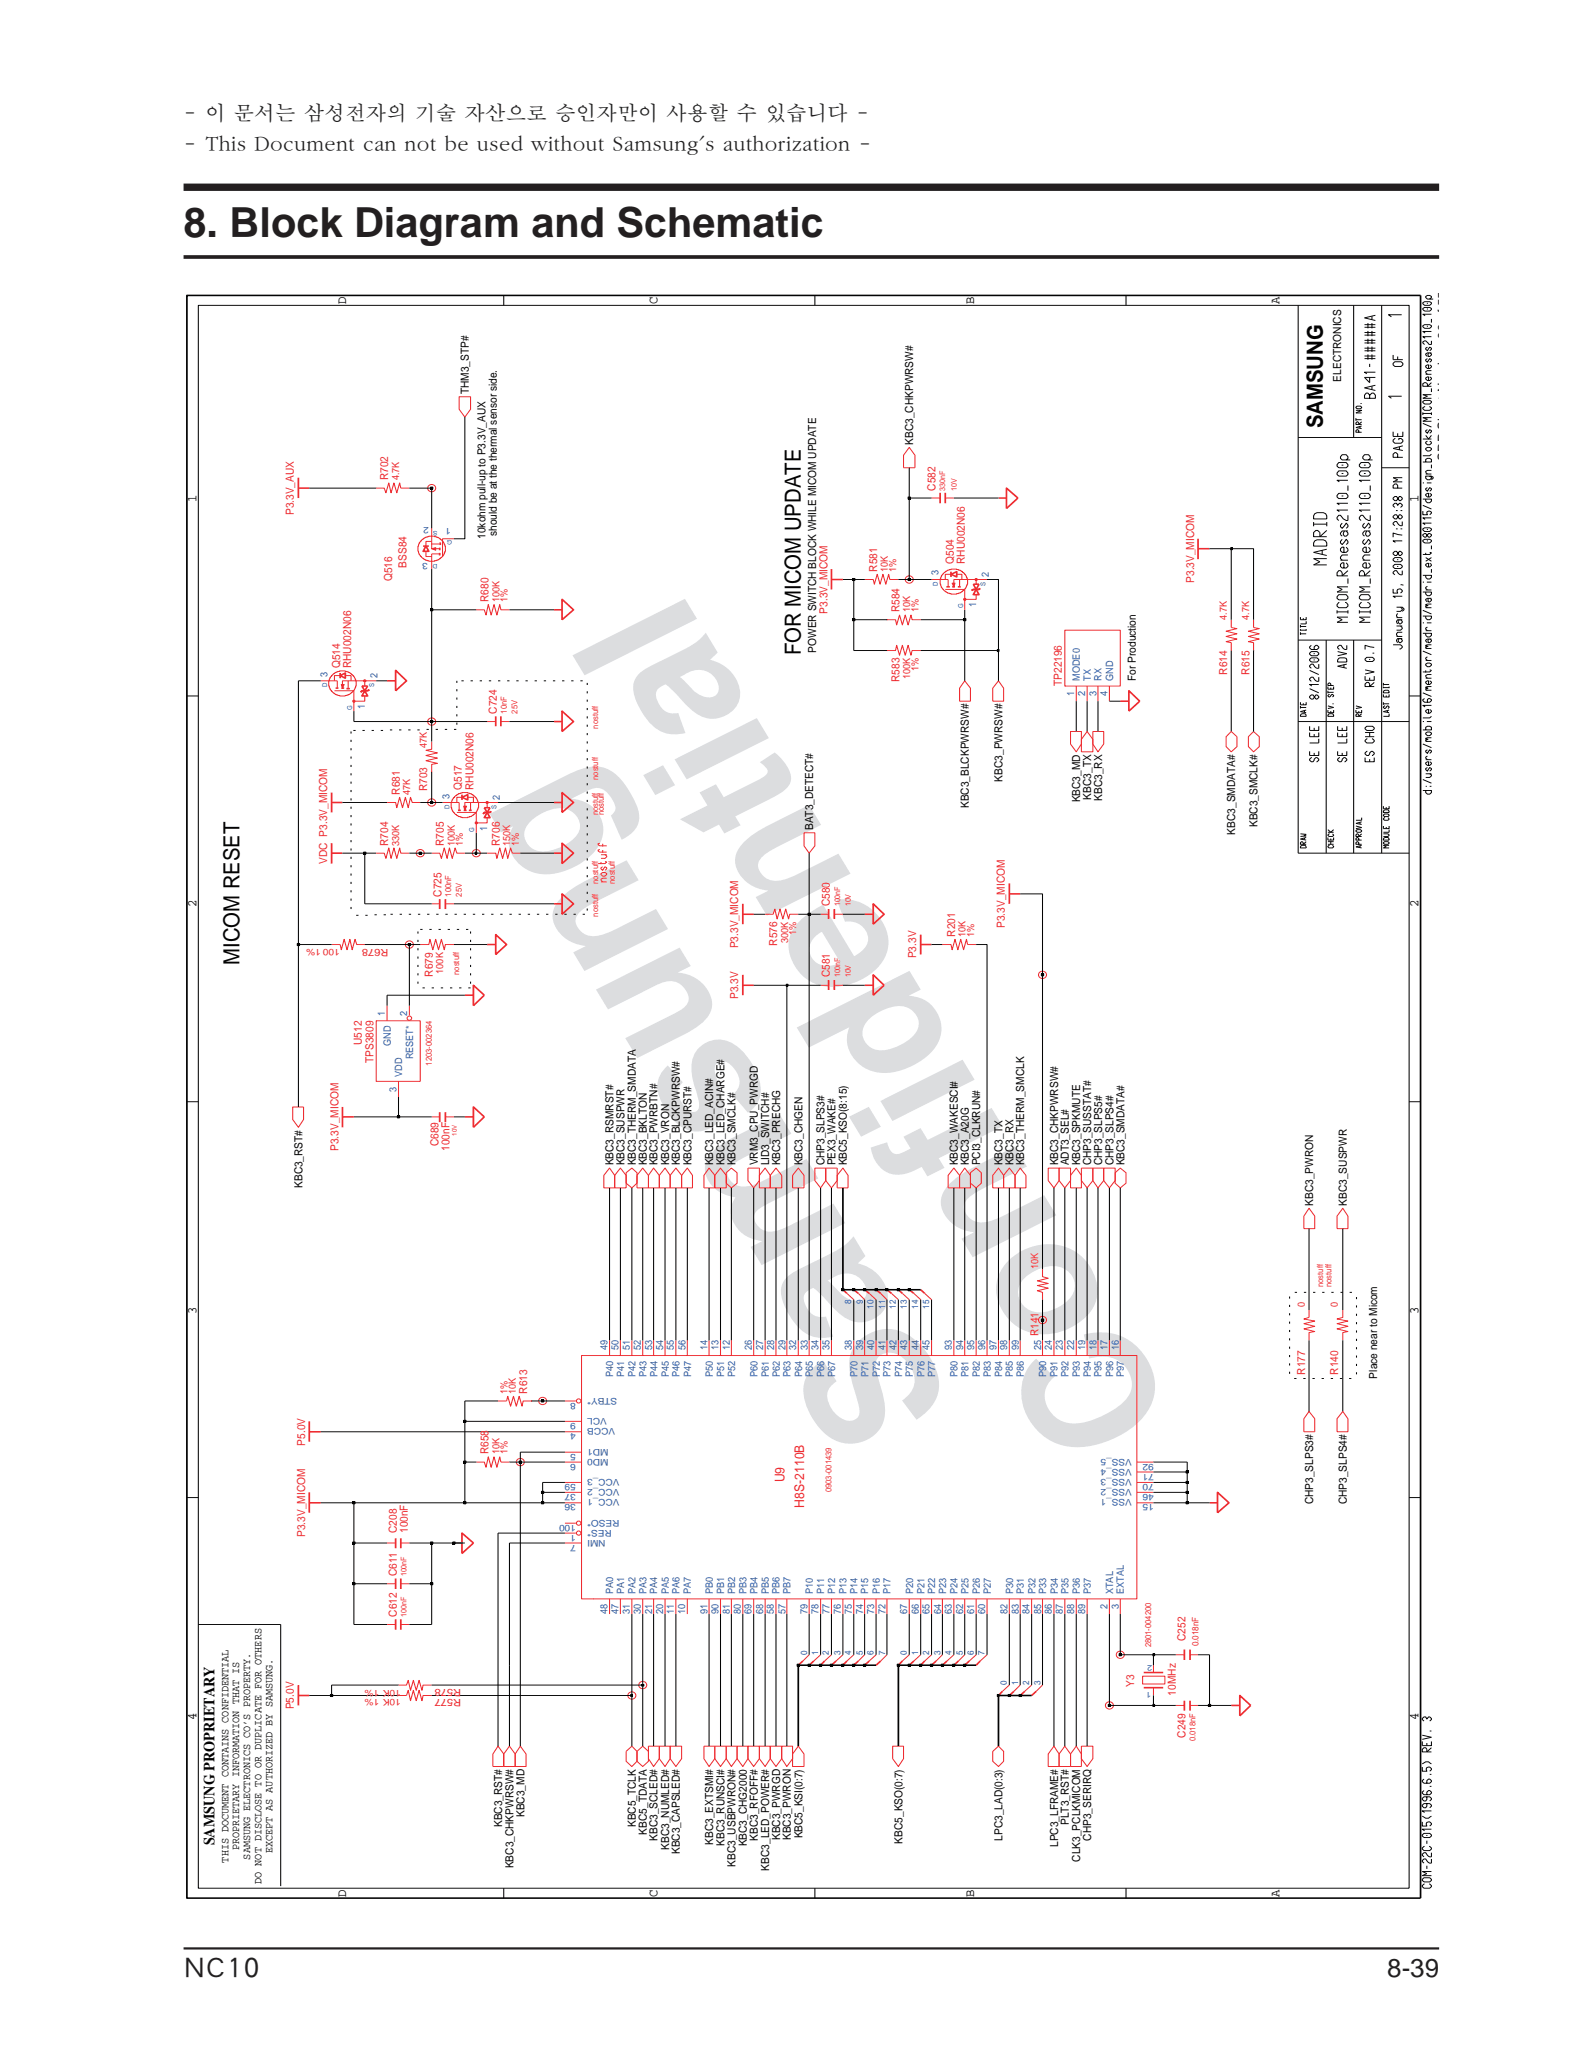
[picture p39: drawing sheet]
<svg xmlns="http://www.w3.org/2000/svg" width="216mm" height="280mm" viewBox="0 0 216 280" stroke-linecap="round" stroke-linejoin="round" font-family="sans-serif">
<defs><g id="words">
<g font-size="23.9" fill="#dcdddf">
<text x="130.2" y="191.6" transform="rotate(-121 130.2 191.6)">Samsung</text>
<text x="160.3" y="192.7" transform="rotate(-121 160.3 192.7)">Confidential</text>
</g>
<text font-size="5.6" fill="#231f20" x="25" y="32.3">8. Block Diagram and Schematic</text>
<g font-size="3.5" fill="#231f20">
<text x="25" y="269">NC10</text>
<text x="188.9" y="269.2">8-39</text>
</g>
<g font-size="3" fill="#030303">
<text x="180.2" y="58.3" transform="rotate(-90 180.2 58.3)">SAMSUNG</text>
<text x="109" y="89.2" transform="rotate(-90 109 89.2)">FOR MICOM UPDATE</text>
<text x="32.6" y="131.4" transform="rotate(-90 32.6 131.4)">MICOM RESET</text>
</g>
<g font-size="2.8" fill="#231f20">
<text x="25" y="16.3">- 이 문서는 삼성전자의 기술 자산으로 승인자만이 사용할 수 있습니다 -</text>
<text x="25" y="20.5">- This Document can not be used without Samsung's authorization -</text>
</g>
<text font-size="2.1" fill="#030303" x="29.2" y="251.3" transform="rotate(-90 29.2 251.3)">SAMSUNG PROPRIETARY</text>
<text font-size="1.9" fill="#231f20" x="197.2" y="62.7" transform="rotate(-90 197.2 62.7)">SRP Sheet Number: 39 of 55</text>
<g font-size="1.8" fill="#030303">
<text x="47.2" y="41.4" transform="rotate(-90 47.2 41.4)">D</text>
<text x="89.5" y="41.4" transform="rotate(-90 89.5 41.4)">C</text>
<text x="132.7" y="41.4" transform="rotate(-90 132.7 41.4)">B</text>
<text x="174.3" y="41.4" transform="rotate(-90 174.3 41.4)">A</text>
<text x="26.7" y="68.3" transform="rotate(-90 26.7 68.3)">1</text>
<text x="193.2" y="68.3" transform="rotate(-90 193.2 68.3)">1</text>
<text x="26.7" y="123.6" transform="rotate(-90 26.7 123.6)">2</text>
<text x="193.2" y="123.6" transform="rotate(-90 193.2 123.6)">2</text>
<text x="26.7" y="178.9" transform="rotate(-90 26.7 178.9)">3</text>
<text x="193.2" y="178.9" transform="rotate(-90 193.2 178.9)">3</text>
<text x="26.7" y="234.2" transform="rotate(-90 26.7 234.2)">4</text>
<text x="193.2" y="234.2" transform="rotate(-90 193.2 234.2)">4</text>
<text x="47.2" y="258.4" transform="rotate(-90 47.2 258.4)">D</text>
<text x="89.5" y="258.4" transform="rotate(-90 89.5 258.4)">C</text>
<text x="132.7" y="258.4" transform="rotate(-90 132.7 258.4)">B</text>
<text x="174.3" y="258.4" transform="rotate(-90 174.3 258.4)">A</text>
</g>
<g font-size="1.8" fill="#ee292e">
<text x="106.9" y="201.9" transform="rotate(-90 106.9 201.9)">U9</text>
<text x="109.5" y="205.3" transform="rotate(-90 109.5 205.3)">H8S-2110B</text>
</g>
<g font-size="1.5" fill="#030303">
<text x="63.9" y="53.7" transform="rotate(-90 63.9 53.7)">THM3_STP#</text>
<text x="182.6" y="52" transform="rotate(-90 182.6 52)">ELECTRONICS</text>
<text x="124.4" y="60.6" transform="rotate(-90 124.4 60.6)">KBC3_CHKPWRSW#</text>
<text x="66.1" y="73.4" transform="rotate(-90 66.1 73.4)">10kohm pull-up to P3.3V_AUX</text>
<text x="67.7" y="73" transform="rotate(-90 67.7 73)">should be at the thermal sensor side.</text>
<text x="111.1" y="88.9" transform="rotate(-90 111.1 88.9)">POWER SWITCH BLOCK WHILE MICOM UPDATE</text>
<text x="154.7" y="92.7" transform="rotate(-90 154.7 92.7)">For Production</text>
<text x="136.5" y="106.4" transform="rotate(-90 136.5 106.4)">KBC3_PWRSW#</text>
<text x="110.8" y="113.1" transform="rotate(-90 110.8 113.1)">BAT3_DETECT#</text>
<text x="131.9" y="110" transform="rotate(-90 131.9 110)">KBC3_BLCKPWRSW#</text>
<text x="147.1" y="109.3" transform="rotate(-90 147.1 109.3)">KBC3_MD</text>
<text x="148.6" y="108.9" transform="rotate(-90 148.6 108.9)">KBC3_TX</text>
<text x="150.1" y="109" transform="rotate(-90 150.1 109)">KBC3_RX</text>
<text x="168.2" y="113.6" transform="rotate(-90 168.2 113.6)">KBC3_SMDATA#</text>
<text x="171.3" y="112.7" transform="rotate(-90 171.3 112.7)">KBC3_SMCLK#</text>
<text x="41.2" y="161.8" transform="rotate(-90 41.2 161.8)">KBC3_RST#</text>
<text x="83.6" y="158.7" transform="rotate(-90 83.6 158.7)">KBC3_RSMRST#</text>
<text x="85" y="158.7" transform="rotate(-90 85 158.7)">KBC3_SUSPWR</text>
<text x="86.6" y="158.7" transform="rotate(-90 86.6 158.7)">KBC3_THERM_SMDATA</text>
<text x="88.1" y="158.7" transform="rotate(-90 88.1 158.7)">KBC3_BKLTON</text>
<text x="89.6" y="158.7" transform="rotate(-90 89.6 158.7)">KBC3_PWRBTN#</text>
<text x="91.1" y="158.7" transform="rotate(-90 91.1 158.7)">KBC3_VRON</text>
<text x="92.6" y="158.7" transform="rotate(-90 92.6 158.7)">KBC3_BLCKPWRSW#</text>
<text x="94.2" y="158.7" transform="rotate(-90 94.2 158.7)">KBC3_CPURST#</text>
<text x="97.1" y="158.7" transform="rotate(-90 97.1 158.7)">KBC3_LED_ACIN#</text>
<text x="98.7" y="158.7" transform="rotate(-90 98.7 158.7)">KBC3_LED_CHARGE#</text>
<text x="100.2" y="158.7" transform="rotate(-90 100.2 158.7)">KBC3_SMCLK#</text>
<text x="103.2" y="158.7" transform="rotate(-90 103.2 158.7)">VRM3_CPU_PWRGD</text>
<text x="104.8" y="158.7" transform="rotate(-90 104.8 158.7)">LID3_SWITCH#</text>
<text x="106.2" y="158.7" transform="rotate(-90 106.2 158.7)">KBC3_PRECHG</text>
<text x="109.3" y="158.7" transform="rotate(-90 109.3 158.7)">KBC3_CHGEN</text>
<text x="112.3" y="158.7" transform="rotate(-90 112.3 158.7)">CHP3_SLPS3#</text>
<text x="113.8" y="158.7" transform="rotate(-90 113.8 158.7)">PEX3_WAKE#</text>
<text x="115.3" y="158.7" transform="rotate(-90 115.3 158.7)">KBC5_KSO(8:15)</text>
<text x="130.5" y="158.7" transform="rotate(-90 130.5 158.7)">KBC3_WAKESCI#</text>
<text x="131.9" y="158.7" transform="rotate(-90 131.9 158.7)">KBC3_A20G</text>
<text x="133.5" y="158.7" transform="rotate(-90 133.5 158.7)">PCI3_CLKRUN#</text>
<text x="136.5" y="158.7" transform="rotate(-90 136.5 158.7)">KBC3_TX</text>
<text x="138" y="158.7" transform="rotate(-90 138 158.7)">KBC3_RX</text>
<text x="139.5" y="158.7" transform="rotate(-90 139.5 158.7)">KBC3_THERM_SMCLK</text>
<text x="144.1" y="158.7" transform="rotate(-90 144.1 158.7)">KBC3_CHKPWRSW#</text>
<text x="145.6" y="158.7" transform="rotate(-90 145.6 158.7)">ADT3_SEL#</text>
<text x="147.1" y="158.7" transform="rotate(-90 147.1 158.7)">KBC3_SPKMUTE</text>
<text x="148.6" y="158.7" transform="rotate(-90 148.6 158.7)">CHP3_SUSSTAT#</text>
<text x="150.1" y="158.7" transform="rotate(-90 150.1 158.7)">CHP3_SLPS5#</text>
<text x="151.6" y="158.7" transform="rotate(-90 151.6 158.7)">CHP3_SLPS4#</text>
<text x="153.1" y="158.7" transform="rotate(-90 153.1 158.7)">KBC3_SMDATA#</text>
<text x="178.8" y="164.2" transform="rotate(-90 178.8 164.2)">KBC3_PWRON</text>
<text x="183.4" y="164.2" transform="rotate(-90 183.4 164.2)">KBC3_SUSPWR</text>
<text x="187.6" y="187.7" transform="rotate(-90 187.6 187.7)">Place near to Micom</text>
<text x="178.8" y="204.9" transform="rotate(-90 178.8 204.9)">CHP3_SLPS3#</text>
<text x="183.4" y="204.9" transform="rotate(-90 183.4 204.9)">CHP3_SLPS4#</text>
<text x="68.4" y="248.8" transform="rotate(-90 68.4 248.8)">KBC3_RST#</text>
<text x="71.4" y="247.5" transform="rotate(-90 71.4 247.5)">KBC3_MD</text>
<text x="86.6" y="248.8" transform="rotate(-90 86.6 248.8)">KBC5_TCLK</text>
<text x="88.1" y="249.8" transform="rotate(-90 88.1 249.8)">KBC5_TDATA</text>
<text x="89.6" y="250.7" transform="rotate(-90 89.6 250.7)">KBC3_SCLED#</text>
<text x="91.1" y="251.9" transform="rotate(-90 91.1 251.9)">KBC3_NUMLED#</text>
<text x="97.1" y="251.2" transform="rotate(-90 97.1 251.2)">KBC3_EXTSMI#</text>
<text x="98.7" y="251.4" transform="rotate(-90 98.7 251.4)">KBC3_RUNSCI#</text>
<text x="101.7" y="251.5" transform="rotate(-90 101.7 251.5)">KBC3_CHG2000</text>
<text x="103.2" y="250.7" transform="rotate(-90 103.2 250.7)">KBC3_RFOFF#</text>
<text x="106.2" y="250.6" transform="rotate(-90 106.2 250.6)">KBC3_PWRGD</text>
<text x="107.7" y="250.6" transform="rotate(-90 107.7 250.6)">KBC3_PWRON</text>
<text x="109.3" y="250.4" transform="rotate(-90 109.3 250.4)">KBC5_KSI(0:7)</text>
<text x="122.9" y="251.1" transform="rotate(-90 122.9 251.1)">KBC5_KSO(0:7)</text>
<text x="136.5" y="250.7" transform="rotate(-90 136.5 250.7)">LPC3_LAD(0:3)</text>
<text x="144.1" y="251.5" transform="rotate(-90 144.1 251.5)">LPC3_LFRAME#</text>
<text x="145.6" y="248.5" transform="rotate(-90 145.6 248.5)">PLT3_RST#</text>
<text x="148.6" y="250.7" transform="rotate(-90 148.6 250.7)">CHP3_SERIRQ</text>
<text x="31.1" y="253.7" transform="rotate(-90 31.1 253.7)">THIS DOCUMENT CONTAINS CONFIDENTIAL</text>
<text x="32.6" y="252" transform="rotate(-90 32.6 252)">PROPRIETARY INFORMATION THAT IS</text>
<text x="34.1" y="253.2" transform="rotate(-90 34.1 253.2)">SAMSUNG ELECTRONICS CO’S PROPERTY.</text>
<text x="35.6" y="256.6" transform="rotate(-90 35.6 256.6)">DO NOT DISCLOSE TO OR DUPLICATE FOR OTHERS</text>
<text x="37.1" y="252.4" transform="rotate(-90 37.1 252.4)">EXCEPT AS AUTHORIZED BY SAMSUNG.</text>
<text x="69.9" y="254.4" transform="rotate(-90 69.9 254.4)">KBC3_CHKPWRSW#</text>
<text x="92.6" y="252.5" transform="rotate(-90 92.6 252.5)">KBC3_CAPSLED#</text>
<text x="100.2" y="254.2" transform="rotate(-90 100.2 254.2)">KBC3_USBPWRON#</text>
<text x="104.8" y="254.8" transform="rotate(-90 104.8 254.8)">KBC3_LED_POWER#</text>
<text x="147.1" y="253.5" transform="rotate(-90 147.1 253.5)">CLK3_PCLKMICOM</text>
</g>
<g font-size="1.5" fill="#ee292e">
<text x="52.9" y="65.4" transform="rotate(-90 52.9 65.4)">R702</text>
<text x="40" y="70.2" transform="rotate(-90 40 70.2)">P3.3V_AUX</text>
<text x="127.4" y="66.8" transform="rotate(-90 127.4 66.8)">C582</text>
<text x="55.4" y="77.3" transform="rotate(-90 55.4 77.3)">BSS84</text>
<text x="119.5" y="77.9" transform="rotate(-90 119.5 77.9)">R581</text>
<text x="129.9" y="76.8" transform="rotate(-90 129.9 76.8)">Q504</text>
<text x="131.4" y="76.8" transform="rotate(-90 131.4 76.8)">RHU002N06</text>
<text x="53.4" y="79.2" transform="rotate(-90 53.4 79.2)">Q516</text>
<text x="66.5" y="82" transform="rotate(-90 66.5 82)">R680</text>
<text x="112.7" y="83.6" transform="rotate(-90 112.7 83.6)">P3.3V_MICOM</text>
<text x="122.5" y="83.4" transform="rotate(-90 122.5 83.4)">R584</text>
<text x="162.6" y="79.4" transform="rotate(-90 162.6 79.4)">P3.3V_MICOM</text>
<text x="46.3" y="91" transform="rotate(-90 46.3 91)">Q514</text>
<text x="47.8" y="91" transform="rotate(-90 47.8 91)">RHU002N06</text>
<text x="122.5" y="92.9" transform="rotate(-90 122.5 92.9)">R583</text>
<text x="144.6" y="93.4" transform="rotate(-90 144.6 93.4)">TP22196</text>
<text x="167.1" y="91.9" transform="rotate(-90 167.1 91.9)">R614</text>
<text x="170.2" y="91.9" transform="rotate(-90 170.2 91.9)">R615</text>
<text x="67.7" y="97.2" transform="rotate(-90 67.7 97.2)">C724</text>
<text x="58.2" y="107.8" transform="rotate(-90 58.2 107.8)">R703</text>
<text x="62.9" y="107.6" transform="rotate(-90 62.9 107.6)">Q517</text>
<text x="64.5" y="107.6" transform="rotate(-90 64.5 107.6)">RHU002N06</text>
<text x="54.4" y="108.2" transform="rotate(-90 54.4 108.2)">R681</text>
<text x="44.5" y="117.6" transform="rotate(-90 44.5 117.6)">VDC P3.3V_MICOM</text>
<text x="52.9" y="115.2" transform="rotate(-90 52.9 115.2)">R704</text>
<text x="60.4" y="115.2" transform="rotate(-90 60.4 115.2)">R705</text>
<text x="68.1" y="115.2" transform="rotate(-90 68.1 115.2)">R706</text>
<text x="60.1" y="122.1" transform="rotate(-90 60.1 122.1)">C725</text>
<text x="113" y="123.4" transform="rotate(-90 113 123.4)">C580</text>
<text x="100.5" y="129.2" transform="rotate(-90 100.5 129.2)">P3.3V_MICOM</text>
<text x="105.8" y="128.8" transform="rotate(-90 105.8 128.8)">R576</text>
<text x="124.8" y="130.5" transform="rotate(-90 124.8 130.5)">P3.3V</text>
<text x="130.1" y="127.6" transform="rotate(-90 130.1 127.6)">R201</text>
<text x="136.8" y="126.4" transform="rotate(-90 136.8 126.4)">P3.3V_MICOM</text>
<text x="59" y="133" transform="rotate(-90 59 133)">R679</text>
<text x="100.5" y="136.1" transform="rotate(-90 100.5 136.1)">P3.3V</text>
<text x="113" y="133.1" transform="rotate(-90 113 133.1)">C581</text>
<text x="49.3" y="142.3" transform="rotate(-90 49.3 142.3)">U512</text>
<text x="50.8" y="144.8" transform="rotate(-90 50.8 144.8)">TPS3809</text>
<text x="46.1" y="156.7" transform="rotate(-90 46.1 156.7)">P3.3V_MICOM</text>
<text x="59.7" y="156.1" transform="rotate(-90 59.7 156.1)">C689</text>
<text x="61.2" y="156.7" transform="rotate(-90 61.2 156.7)">100nF</text>
<text x="71.8" y="189.8" transform="rotate(-90 71.8 189.8)">R613</text>
<text x="177.7" y="187.2" transform="rotate(-90 177.7 187.2)">R177</text>
<text x="182.3" y="187.2" transform="rotate(-90 182.3 187.2)">R140</text>
<text x="41.6" y="196.9" transform="rotate(-90 41.6 196.9)">P5.0V</text>
<text x="66.5" y="198" transform="rotate(-90 66.5 198)">R658</text>
<text x="41.6" y="209.3" transform="rotate(-90 41.6 209.3)">P3.3V_MICOM</text>
<text x="54" y="208.8" transform="rotate(-90 54 208.8)">C208</text>
<text x="55.5" y="208.8" transform="rotate(-90 55.5 208.8)">100nF</text>
<text x="54" y="214.7" transform="rotate(-90 54 214.7)">C611</text>
<text x="54" y="220.2" transform="rotate(-90 54 220.2)">C612</text>
<text x="161.5" y="223.5" transform="rotate(-90 161.5 223.5)">C252</text>
<text x="40" y="232.8" transform="rotate(-90 40 232.8)">P5.0V</text>
<text x="154.4" y="229.7" transform="rotate(-90 154.4 229.7)">Y3</text>
<text x="160.1" y="230.9" transform="rotate(-90 160.1 230.9)">10MHz</text>
<text x="161.5" y="236.6" transform="rotate(-90 161.5 236.6)">C249</text>
</g>
<g font-size="1.4" fill="#ee292e">
<text x="54.4" y="65.4" transform="rotate(-90 54.4 65.4)">4.7K</text>
<text x="120.9" y="77.9" transform="rotate(-90 120.9 77.9)">10K</text>
<text x="122.1" y="77.9" transform="rotate(-90 122.1 77.9)">1%</text>
<text x="68" y="82" transform="rotate(-90 68 82)">100K</text>
<text x="69.1" y="82" transform="rotate(-90 69.1 82)">1%</text>
<text x="123.9" y="83.4" transform="rotate(-90 123.9 83.4)">10K</text>
<text x="125.1" y="83.4" transform="rotate(-90 125.1 83.4)">1%</text>
<text x="167.1" y="84.4" transform="rotate(-90 167.1 84.4)">4.7K</text>
<text x="170.1" y="84.4" transform="rotate(-90 170.1 84.4)">4.7K</text>
<text x="123.9" y="92.5" transform="rotate(-90 123.9 92.5)">100K</text>
<text x="125.1" y="91.4" transform="rotate(-90 125.1 91.4)">1%</text>
<text x="58.1" y="101.8" transform="rotate(-90 58.1 101.8)">47K</text>
<text x="55.9" y="108.2" transform="rotate(-90 55.9 108.2)">47K</text>
<text x="54.4" y="115.2" transform="rotate(-90 54.4 115.2)">330K</text>
<text x="61.9" y="115.2" transform="rotate(-90 61.9 115.2)">100K</text>
<text x="63" y="115.2" transform="rotate(-90 63 115.2)">1%</text>
<text x="69.5" y="115.2" transform="rotate(-90 69.5 115.2)">150K</text>
<text x="70.7" y="115.2" transform="rotate(-90 70.7 115.2)">1%</text>
<text x="52.9" y="129.2" transform="rotate(-180 52.9 129.2)">R678</text>
<text x="107.3" y="128.4" transform="rotate(-90 107.3 128.4)">300K</text>
<text x="108.4" y="127.3" transform="rotate(-90 108.4 127.3)">1%</text>
<text x="131.5" y="127.6" transform="rotate(-90 131.5 127.6)">10K</text>
<text x="132.7" y="127.6" transform="rotate(-90 132.7 127.6)">1%</text>
<text x="60.4" y="132.6" transform="rotate(-90 60.4 132.6)">100K</text>
<text x="141.4" y="172.9" transform="rotate(-90 141.4 172.9)">10K</text>
<text x="177.7" y="178" transform="rotate(-90 177.7 178)">0</text>
<text x="182.2" y="178" transform="rotate(-90 182.2 178)">0</text>
<text x="69.1" y="189.8" transform="rotate(-90 69.1 189.8)">1%</text>
<text x="70.3" y="189.8" transform="rotate(-90 70.3 189.8)">10K</text>
<text x="68" y="198" transform="rotate(-90 68 198)">10K</text>
<text x="69.1" y="198" transform="rotate(-90 69.1 198)">1%</text>
<text x="62.8" y="231.4" transform="rotate(-180 62.8 231.4)">R577</text>
<text x="62.8" y="230" transform="rotate(-180 62.8 230)">R578</text>
</g>
<g font-size="1.4" fill="#2859a8">
<text x="127.8" y="78.4" transform="rotate(-90 127.8 78.4)">3</text>
<text x="132.9" y="82.7" transform="rotate(-90 132.9 82.7)">1</text>
<text x="134.7" y="78.6" transform="rotate(-90 134.7 78.6)">2</text>
<text x="44.6" y="92.2" transform="rotate(-90 44.6 92.2)">3</text>
<text x="51.4" y="92.4" transform="rotate(-90 51.4 92.4)">2</text>
<text x="146.3" y="94.8" transform="rotate(-90 146.3 94.8)">1</text>
<text x="147.1" y="92.7" transform="rotate(-90 147.1 92.7)">MODE0</text>
<text x="147.8" y="94.8" transform="rotate(-90 147.8 94.8)">2</text>
<text x="148.6" y="92.7" transform="rotate(-90 148.6 92.7)">TX</text>
<text x="149.3" y="94.8" transform="rotate(-90 149.3 94.8)">3</text>
<text x="150" y="92.7" transform="rotate(-90 150 92.7)">RX</text>
<text x="150.8" y="94.8" transform="rotate(-90 150.8 94.8)">4</text>
<text x="151.6" y="92.7" transform="rotate(-90 151.6 92.7)">GND</text>
<text x="49.7" y="96.5" transform="rotate(-90 49.7 96.5)">1</text>
<text x="61.2" y="108.8" transform="rotate(-90 61.2 108.8)">3</text>
<text x="66.3" y="113.1" transform="rotate(-90 66.3 113.1)">1</text>
<text x="68.1" y="108.9" transform="rotate(-90 68.1 108.9)">2</text>
<text x="52.4" y="138.3" transform="rotate(-90 52.4 138.3)">1</text>
<text x="53.2" y="142.4" transform="rotate(-90 53.2 142.4)">GND</text>
<text x="55.5" y="138.3" transform="rotate(-90 55.5 138.3)">2</text>
<text x="54" y="148.7" transform="rotate(-90 54 148.7)">3</text>
<text x="54.8" y="146.6" transform="rotate(-90 54.8 146.6)">VDD</text>
<text x="56.2" y="144.3" transform="rotate(-90 56.2 144.3)">RESET*</text>
<text x="82.7" y="183.9" transform="rotate(-90 82.7 183.9)">49</text>
<text x="84.2" y="183.9" transform="rotate(-90 84.2 183.9)">50</text>
<text x="85.8" y="183.9" transform="rotate(-90 85.8 183.9)">51</text>
<text x="87.3" y="183.9" transform="rotate(-90 87.3 183.9)">52</text>
<text x="88.8" y="183.9" transform="rotate(-90 88.8 183.9)">53</text>
<text x="90.3" y="183.9" transform="rotate(-90 90.3 183.9)">54</text>
<text x="91.8" y="183.9" transform="rotate(-90 91.8 183.9)">55</text>
<text x="93.3" y="183.9" transform="rotate(-90 93.3 183.9)">56</text>
<text x="96.4" y="183.9" transform="rotate(-90 96.4 183.9)">14</text>
<text x="97.9" y="183.9" transform="rotate(-90 97.9 183.9)">13</text>
<text x="99.4" y="183.9" transform="rotate(-90 99.4 183.9)">12</text>
<text x="102.4" y="183.9" transform="rotate(-90 102.4 183.9)">26</text>
<text x="103.9" y="183.9" transform="rotate(-90 103.9 183.9)">27</text>
<text x="105.4" y="183.9" transform="rotate(-90 105.4 183.9)">28</text>
<text x="107" y="183.9" transform="rotate(-90 107 183.9)">29</text>
<text x="108.5" y="183.9" transform="rotate(-90 108.5 183.9)">32</text>
<text x="110" y="183.9" transform="rotate(-90 110 183.9)">33</text>
<text x="111.5" y="183.9" transform="rotate(-90 111.5 183.9)">34</text>
<text x="113" y="183.9" transform="rotate(-90 113 183.9)">35</text>
<text x="116" y="183.9" transform="rotate(-90 116 183.9)">38</text>
<text x="117.6" y="183.9" transform="rotate(-90 117.6 183.9)">39</text>
<text x="119" y="183.9" transform="rotate(-90 119 183.9)">40</text>
<text x="120.6" y="183.9" transform="rotate(-90 120.6 183.9)">41</text>
<text x="122.1" y="183.9" transform="rotate(-90 122.1 183.9)">42</text>
<text x="123.6" y="183.9" transform="rotate(-90 123.6 183.9)">43</text>
<text x="125.1" y="183.9" transform="rotate(-90 125.1 183.9)">44</text>
<text x="126.6" y="183.9" transform="rotate(-90 126.6 183.9)">45</text>
<text x="129.6" y="183.9" transform="rotate(-90 129.6 183.9)">93</text>
<text x="131.2" y="183.9" transform="rotate(-90 131.2 183.9)">94</text>
<text x="132.7" y="183.9" transform="rotate(-90 132.7 183.9)">95</text>
<text x="134.2" y="183.9" transform="rotate(-90 134.2 183.9)">96</text>
<text x="135.7" y="183.9" transform="rotate(-90 135.7 183.9)">97</text>
<text x="137.2" y="183.9" transform="rotate(-90 137.2 183.9)">98</text>
<text x="138.7" y="183.9" transform="rotate(-90 138.7 183.9)">99</text>
<text x="141.8" y="183.9" transform="rotate(-90 141.8 183.9)">25 R141</text>
<text x="143.3" y="183.9" transform="rotate(-90 143.3 183.9)">24</text>
<text x="144.7" y="183.9" transform="rotate(-90 144.7 183.9)">23</text>
<text x="146.3" y="183.9" transform="rotate(-90 146.3 183.9)">22</text>
<text x="147.8" y="183.9" transform="rotate(-90 147.8 183.9)">19</text>
<text x="149.3" y="183.9" transform="rotate(-90 149.3 183.9)">18</text>
<text x="150.8" y="183.9" transform="rotate(-90 150.8 183.9)">17</text>
<text x="152.4" y="183.9" transform="rotate(-90 152.4 183.9)">16</text>
<text x="83.5" y="187.5" transform="rotate(-90 83.5 187.5)">P40</text>
<text x="85" y="187.5" transform="rotate(-90 85 187.5)">P41</text>
<text x="86.6" y="187.5" transform="rotate(-90 86.6 187.5)">P42</text>
<text x="88" y="187.5" transform="rotate(-90 88 187.5)">P43</text>
<text x="89.5" y="187.5" transform="rotate(-90 89.5 187.5)">P44</text>
<text x="91.1" y="187.5" transform="rotate(-90 91.1 187.5)">P45</text>
<text x="92.6" y="187.5" transform="rotate(-90 92.6 187.5)">P46</text>
<text x="94.1" y="187.5" transform="rotate(-90 94.1 187.5)">P47</text>
<text x="97.1" y="187.5" transform="rotate(-90 97.1 187.5)">P50</text>
<text x="98.6" y="187.5" transform="rotate(-90 98.6 187.5)">P51</text>
<text x="100.1" y="187.5" transform="rotate(-90 100.1 187.5)">P52</text>
<text x="103.2" y="187.5" transform="rotate(-90 103.2 187.5)">P60</text>
<text x="104.7" y="187.5" transform="rotate(-90 104.7 187.5)">P61</text>
<text x="106.2" y="187.5" transform="rotate(-90 106.2 187.5)">P62</text>
<text x="107.7" y="187.5" transform="rotate(-90 107.7 187.5)">P63</text>
<text x="109.2" y="187.5" transform="rotate(-90 109.2 187.5)">P64</text>
<text x="110.7" y="187.5" transform="rotate(-90 110.7 187.5)">P65</text>
<text x="112.3" y="187.5" transform="rotate(-90 112.3 187.5)">P66</text>
<text x="113.7" y="187.5" transform="rotate(-90 113.7 187.5)">P67</text>
<text x="116.8" y="187.5" transform="rotate(-90 116.8 187.5)">P70</text>
<text x="118.3" y="187.5" transform="rotate(-90 118.3 187.5)">P71</text>
<text x="119.8" y="187.5" transform="rotate(-90 119.8 187.5)">P72</text>
<text x="121.3" y="187.5" transform="rotate(-90 121.3 187.5)">P73</text>
<text x="122.9" y="187.5" transform="rotate(-90 122.9 187.5)">P74</text>
<text x="124.3" y="187.5" transform="rotate(-90 124.3 187.5)">P75</text>
<text x="125.9" y="187.5" transform="rotate(-90 125.9 187.5)">P76</text>
<text x="127.4" y="187.5" transform="rotate(-90 127.4 187.5)">P77</text>
<text x="130.4" y="187.5" transform="rotate(-90 130.4 187.5)">P80</text>
<text x="131.9" y="187.5" transform="rotate(-90 131.9 187.5)">P81</text>
<text x="133.5" y="187.5" transform="rotate(-90 133.5 187.5)">P82</text>
<text x="134.9" y="187.5" transform="rotate(-90 134.9 187.5)">P83</text>
<text x="136.5" y="187.5" transform="rotate(-90 136.5 187.5)">P84</text>
<text x="138" y="187.5" transform="rotate(-90 138 187.5)">P85</text>
<text x="139.4" y="187.5" transform="rotate(-90 139.4 187.5)">P86</text>
<text x="142.5" y="187.5" transform="rotate(-90 142.5 187.5)">P90</text>
<text x="144" y="187.5" transform="rotate(-90 144 187.5)">P91</text>
<text x="145.5" y="187.5" transform="rotate(-90 145.5 187.5)">P92</text>
<text x="147.1" y="187.5" transform="rotate(-90 147.1 187.5)">P93</text>
<text x="148.6" y="187.5" transform="rotate(-90 148.6 187.5)">P94</text>
<text x="150" y="187.5" transform="rotate(-90 150 187.5)">P95</text>
<text x="151.6" y="187.5" transform="rotate(-90 151.6 187.5)">P96</text>
<text x="153.1" y="187.5" transform="rotate(-90 153.1 187.5)">P97</text>
<text x="82.7" y="219.8" transform="rotate(-90 82.7 219.8)">48</text>
<text x="83.5" y="217.1" transform="rotate(-90 83.5 217.1)">PA0</text>
<text x="84.2" y="219.8" transform="rotate(-90 84.2 219.8)">47</text>
<text x="85" y="217.1" transform="rotate(-90 85 217.1)">PA1</text>
<text x="85.8" y="219.8" transform="rotate(-90 85.8 219.8)">31</text>
<text x="86.6" y="217.1" transform="rotate(-90 86.6 217.1)">PA2</text>
<text x="87.3" y="219.8" transform="rotate(-90 87.3 219.8)">30</text>
<text x="88" y="217.1" transform="rotate(-90 88 217.1)">PA3</text>
<text x="88.8" y="219.8" transform="rotate(-90 88.8 219.8)">21</text>
<text x="89.5" y="217.1" transform="rotate(-90 89.5 217.1)">PA4</text>
<text x="90.3" y="219.8" transform="rotate(-90 90.3 219.8)">20</text>
<text x="91.1" y="217.1" transform="rotate(-90 91.1 217.1)">PA5</text>
<text x="91.8" y="219.8" transform="rotate(-90 91.8 219.8)">11</text>
<text x="92.5" y="217.1" transform="rotate(-90 92.5 217.1)">PA6</text>
<text x="93.3" y="219.8" transform="rotate(-90 93.3 219.8)">10</text>
<text x="94.1" y="217.1" transform="rotate(-90 94.1 217.1)">PA7</text>
<text x="96.4" y="219.8" transform="rotate(-90 96.4 219.8)">91</text>
<text x="97.1" y="217.1" transform="rotate(-90 97.1 217.1)">PB0</text>
<text x="97.8" y="219.8" transform="rotate(-90 97.8 219.8)">90</text>
<text x="98.6" y="217.1" transform="rotate(-90 98.6 217.1)">PB1</text>
<text x="99.4" y="219.8" transform="rotate(-90 99.4 219.8)">81</text>
<text x="100.1" y="217.1" transform="rotate(-90 100.1 217.1)">PB2</text>
<text x="100.9" y="219.8" transform="rotate(-90 100.9 219.8)">80</text>
<text x="101.7" y="217.1" transform="rotate(-90 101.7 217.1)">PB3</text>
<text x="102.4" y="219.8" transform="rotate(-90 102.4 219.8)">69</text>
<text x="103.1" y="217.1" transform="rotate(-90 103.1 217.1)">PB4</text>
<text x="103.9" y="219.8" transform="rotate(-90 103.9 219.8)">68</text>
<text x="104.7" y="217.1" transform="rotate(-90 104.7 217.1)">PB5</text>
<text x="105.4" y="219.8" transform="rotate(-90 105.4 219.8)">58</text>
<text x="106.2" y="217.1" transform="rotate(-90 106.2 217.1)">PB6</text>
<text x="107" y="219.8" transform="rotate(-90 107 219.8)">57</text>
<text x="107.7" y="217.1" transform="rotate(-90 107.7 217.1)">PB7</text>
<text x="110" y="219.8" transform="rotate(-90 110 219.8)">79</text>
<text x="110.7" y="217.1" transform="rotate(-90 110.7 217.1)">P10</text>
<text x="111.5" y="219.8" transform="rotate(-90 111.5 219.8)">78</text>
<text x="112.3" y="217.1" transform="rotate(-90 112.3 217.1)">P11</text>
<text x="113" y="219.8" transform="rotate(-90 113 219.8)">77</text>
<text x="113.7" y="217.1" transform="rotate(-90 113.7 217.1)">P12</text>
<text x="114.5" y="219.8" transform="rotate(-90 114.5 219.8)">76</text>
<text x="115.3" y="217.1" transform="rotate(-90 115.3 217.1)">P13</text>
<text x="116" y="219.8" transform="rotate(-90 116 219.8)">75</text>
<text x="116.8" y="217.1" transform="rotate(-90 116.8 217.1)">P14</text>
<text x="117.6" y="219.8" transform="rotate(-90 117.6 219.8)">74</text>
<text x="118.3" y="217.1" transform="rotate(-90 118.3 217.1)">P15</text>
<text x="119" y="219.8" transform="rotate(-90 119 219.8)">73</text>
<text x="119.8" y="217.1" transform="rotate(-90 119.8 217.1)">P16</text>
<text x="120.6" y="219.8" transform="rotate(-90 120.6 219.8)">72</text>
<text x="121.3" y="217.1" transform="rotate(-90 121.3 217.1)">P17</text>
<text x="123.6" y="219.8" transform="rotate(-90 123.6 219.8)">67</text>
<text x="124.3" y="217.1" transform="rotate(-90 124.3 217.1)">P20</text>
<text x="125.1" y="219.8" transform="rotate(-90 125.1 219.8)">66</text>
<text x="125.9" y="217.1" transform="rotate(-90 125.9 217.1)">P21</text>
<text x="126.6" y="219.8" transform="rotate(-90 126.6 219.8)">65</text>
<text x="127.4" y="217.1" transform="rotate(-90 127.4 217.1)">P22</text>
<text x="128.2" y="219.8" transform="rotate(-90 128.2 219.8)">64</text>
<text x="128.9" y="217.1" transform="rotate(-90 128.9 217.1)">P23</text>
<text x="129.6" y="219.8" transform="rotate(-90 129.6 219.8)">63</text>
<text x="130.4" y="217.1" transform="rotate(-90 130.4 217.1)">P24</text>
<text x="131.2" y="219.8" transform="rotate(-90 131.2 219.8)">62</text>
<text x="131.9" y="217.1" transform="rotate(-90 131.9 217.1)">P25</text>
<text x="132.7" y="219.8" transform="rotate(-90 132.7 219.8)">61</text>
<text x="133.5" y="217.1" transform="rotate(-90 133.5 217.1)">P26</text>
<text x="134.2" y="219.8" transform="rotate(-90 134.2 219.8)">60</text>
<text x="134.9" y="217.1" transform="rotate(-90 134.9 217.1)">P27</text>
<text x="137.2" y="219.8" transform="rotate(-90 137.2 219.8)">82</text>
<text x="138" y="217.1" transform="rotate(-90 138 217.1)">P30</text>
<text x="138.7" y="219.8" transform="rotate(-90 138.7 219.8)">83</text>
<text x="139.5" y="217.1" transform="rotate(-90 139.5 217.1)">P31</text>
<text x="140.2" y="219.8" transform="rotate(-90 140.2 219.8)">84</text>
<text x="141" y="217.1" transform="rotate(-90 141 217.1)">P32</text>
<text x="141.8" y="219.8" transform="rotate(-90 141.8 219.8)">85</text>
<text x="142.5" y="217.1" transform="rotate(-90 142.5 217.1)">P33</text>
<text x="143.3" y="219.8" transform="rotate(-90 143.3 219.8)">86</text>
<text x="144" y="217.1" transform="rotate(-90 144 217.1)">P34</text>
<text x="144.7" y="219.8" transform="rotate(-90 144.7 219.8)">87</text>
<text x="145.5" y="217.1" transform="rotate(-90 145.5 217.1)">P35</text>
<text x="146.3" y="219.8" transform="rotate(-90 146.3 219.8)">88</text>
<text x="147.1" y="217.1" transform="rotate(-90 147.1 217.1)">P36</text>
<text x="147.8" y="219.8" transform="rotate(-90 147.8 219.8)">89</text>
<text x="148.6" y="217.1" transform="rotate(-90 148.6 217.1)">P37</text>
<text x="150.8" y="219.2" transform="rotate(-90 150.8 219.2)">2</text>
<text x="151.6" y="217.1" transform="rotate(-90 151.6 217.1)">XTAL</text>
<text x="152.4" y="219.2" transform="rotate(-90 152.4 219.2)">3</text>
<text x="153.1" y="217.1" transform="rotate(-90 153.1 217.1)">EXTAL</text>
</g>
<g font-size="1.2" fill="#2859a8">
<text x="58.4" y="71.8" transform="rotate(-180 58.4 71.8)">2</text>
<text x="61.4" y="72" transform="rotate(-180 61.4 72)">1</text>
<text x="58.2" y="76.6" transform="rotate(-180 58.2 76.6)">3</text>
<text x="115.9" y="177.6" transform="rotate(-90 115.9 177.6)">8</text>
<text x="117.5" y="177.6" transform="rotate(-90 117.5 177.6)">9</text>
<text x="119" y="178.2" transform="rotate(-90 119 178.2)">10</text>
<text x="120.5" y="178.2" transform="rotate(-90 120.5 178.2)">11</text>
<text x="122" y="178.2" transform="rotate(-90 122 178.2)">12</text>
<text x="123.5" y="178.2" transform="rotate(-90 123.5 178.2)">13</text>
<text x="125.1" y="178.2" transform="rotate(-90 125.1 178.2)">14</text>
<text x="126.5" y="178.2" transform="rotate(-90 126.5 178.2)">15</text>
<text x="78.4" y="191.1" transform="rotate(-180 78.4 191.1)">8</text>
<text x="84.1" y="190.3" transform="rotate(-180 84.1 190.3)">STBY*</text>
<text x="78.4" y="198" transform="rotate(-180 78.4 198)">5</text>
<text x="78.4" y="193.8" transform="rotate(-180 78.4 193.8)">9</text>
<text x="78.4" y="195.2" transform="rotate(-180 78.4 195.2)">4</text>
<text x="82.6" y="193.1" transform="rotate(-180 82.6 193.1)">VCL</text>
<text x="82.9" y="197.3" transform="rotate(-180 82.9 197.3)">MD1</text>
<text x="83.8" y="194.5" transform="rotate(-180 83.8 194.5)">VCCB</text>
<text x="78.4" y="199.4" transform="rotate(-180 78.4 199.4)">6</text>
<text x="78.4" y="202.1" transform="rotate(-180 78.4 202.1)">59</text>
<text x="78.4" y="203.5" transform="rotate(-180 78.4 203.5)">37</text>
<text x="82.9" y="198.7" transform="rotate(-180 82.9 198.7)">MD0</text>
<text x="84.4" y="201.4" transform="rotate(-180 84.4 201.4)">VCC_3</text>
<text x="84.4" y="202.8" transform="rotate(-180 84.4 202.8)">VCC_2</text>
<text x="154.1" y="202.8" transform="rotate(-180 154.1 202.8)">VSS_2</text>
<text x="154.1" y="201.4" transform="rotate(-180 154.1 201.4)">VSS_3</text>
<text x="154.1" y="200" transform="rotate(-180 154.1 200)">VSS_4</text>
<text x="154.1" y="198.7" transform="rotate(-180 154.1 198.7)">VSS_5</text>
<text x="157.1" y="203.5" transform="rotate(-180 157.1 203.5)">46</text>
<text x="157.1" y="202.1" transform="rotate(-180 157.1 202.1)">70</text>
<text x="157.1" y="200.7" transform="rotate(-180 157.1 200.7)">71</text>
<text x="157.1" y="199.4" transform="rotate(-180 157.1 199.4)">92</text>
<text x="78.4" y="209" transform="rotate(-180 78.4 209)">1</text>
<text x="78.4" y="207.6" transform="rotate(-180 78.4 207.6)">100</text>
<text x="78.4" y="204.8" transform="rotate(-180 78.4 204.8)">36</text>
<text x="82.5" y="209.7" transform="rotate(-180 82.5 209.7)">NMI</text>
<text x="83.3" y="208.3" transform="rotate(-180 83.3 208.3)">RES*</text>
<text x="84.4" y="207" transform="rotate(-180 84.4 207)">RESO*</text>
<text x="84.4" y="204.2" transform="rotate(-180 84.4 204.2)">VCC_1</text>
<text x="154.1" y="204.2" transform="rotate(-180 154.1 204.2)">VSS_1</text>
<text x="157.1" y="204.8" transform="rotate(-180 157.1 204.8)">15</text>
<text x="78.4" y="210.4" transform="rotate(-180 78.4 210.4)">7</text>
<text x="109.9" y="225.4" transform="rotate(-90 109.9 225.4)">0</text>
<text x="111.4" y="225.4" transform="rotate(-90 111.4 225.4)">1</text>
<text x="112.9" y="225.4" transform="rotate(-90 112.9 225.4)">2</text>
<text x="114.5" y="225.4" transform="rotate(-90 114.5 225.4)">3</text>
<text x="115.9" y="225.4" transform="rotate(-90 115.9 225.4)">4</text>
<text x="117.5" y="225.4" transform="rotate(-90 117.5 225.4)">5</text>
<text x="119" y="225.4" transform="rotate(-90 119 225.4)">6</text>
<text x="120.5" y="225.4" transform="rotate(-90 120.5 225.4)">7</text>
<text x="123.5" y="225.4" transform="rotate(-90 123.5 225.4)">0</text>
<text x="125.1" y="225.4" transform="rotate(-90 125.1 225.4)">1</text>
<text x="126.5" y="225.4" transform="rotate(-90 126.5 225.4)">2</text>
<text x="128.1" y="225.4" transform="rotate(-90 128.1 225.4)">3</text>
<text x="129.6" y="225.4" transform="rotate(-90 129.6 225.4)">4</text>
<text x="131.1" y="225.4" transform="rotate(-90 131.1 225.4)">5</text>
<text x="132.6" y="225.4" transform="rotate(-90 132.6 225.4)">6</text>
<text x="134.1" y="225.4" transform="rotate(-90 134.1 225.4)">7</text>
<text x="137.1" y="229.5" transform="rotate(-90 137.1 229.5)">0</text>
<text x="138.7" y="229.5" transform="rotate(-90 138.7 229.5)">1</text>
<text x="140.2" y="229.5" transform="rotate(-90 140.2 229.5)">2</text>
<text x="141.7" y="229.5" transform="rotate(-90 141.7 229.5)">3</text>
</g>
<g font-size="1.2" fill="#ee292e">
<text x="43.7" y="129.2" transform="rotate(-180 43.7 129.2)">1%</text>
<text x="46.3" y="129.2" transform="rotate(-180 46.3 129.2)">100</text>
<text x="163.2" y="224.2" transform="rotate(-90 163.2 224.2)">0.018nF</text>
<text x="54.6" y="231.4" transform="rotate(-180 54.6 231.4)">10K 1%</text>
<text x="54.6" y="230.1" transform="rotate(-180 54.6 230.1)">10K 1%</text>
</g>
<g font-size="1.1" fill="#ee292e">
<text x="128.7" y="66.8" transform="rotate(-90 128.7 66.8)">330nF</text>
<text x="130.3" y="66.8" transform="rotate(-90 130.3 66.8)">10V</text>
<text x="69" y="97.2" transform="rotate(-90 69 97.2)">10nF</text>
<text x="70.5" y="97.2" transform="rotate(-90 70.5 97.2)">25V</text>
<text x="81.5" y="99.2" transform="rotate(-90 81.5 99.2)">nostuff</text>
<text x="81.5" y="106.2" transform="rotate(-90 81.5 106.2)">nostuff</text>
<text x="81.5" y="111" transform="rotate(-90 81.5 111)">nostuff</text>
<text x="82.2" y="111" transform="rotate(-90 82.2 111)">nostuff</text>
<text x="61.5" y="122.1" transform="rotate(-90 61.5 122.1)">100nF</text>
<text x="62.9" y="122.1" transform="rotate(-90 62.9 122.1)">25V</text>
<text x="81.5" y="120.4" transform="rotate(-90 81.5 120.4)">nostuff</text>
<text x="81.5" y="124.8" transform="rotate(-90 81.5 124.8)">nostuff</text>
<text x="83.7" y="120.4" transform="rotate(-90 83.7 120.4)">nostuff</text>
<text x="114.4" y="123.4" transform="rotate(-90 114.4 123.4)">100nF</text>
<text x="115.9" y="123.4" transform="rotate(-90 115.9 123.4)">10V</text>
<text x="62.5" y="132.8" transform="rotate(-90 62.5 132.8)">nostuff</text>
<text x="114.4" y="133.1" transform="rotate(-90 114.4 133.1)">100nF</text>
<text x="115.9" y="133.1" transform="rotate(-90 115.9 133.1)">10V</text>
<text x="58.8" y="145.1" transform="rotate(-90 58.8 145.1)">1203-002364</text>
<text x="180.2" y="175.3" transform="rotate(-90 180.2 175.3)">nostuff</text>
<text x="181.3" y="175.3" transform="rotate(-90 181.3 175.3)">nostuff</text>
<text x="113.2" y="203.2" transform="rotate(-90 113.2 203.2)">0903-001439</text>
<text x="55.4" y="214.7" transform="rotate(-90 55.4 214.7)">100nF</text>
<text x="55.4" y="220.2" transform="rotate(-90 55.4 220.2)">100nF</text>
<text x="156.8" y="224.4" transform="rotate(-90 156.8 224.4)">2801-004200</text>
<text x="162.8" y="237.1" transform="rotate(-90 162.8 237.1)">0.018nF</text>
</g>
<g font-size="1.1" fill="#2859a8">
<text x="156.9" y="226.8" transform="rotate(-180 156.9 226.8)">2</text>
<text x="156.8" y="230.5" transform="rotate(-180 156.8 230.5)">1</text>
</g>
<g font-size=".9" fill="#2859a8">
<text x="127.7" y="79.8" transform="rotate(-90 127.7 79.8)">D</text>
<text x="131.2" y="82.8" transform="rotate(-90 131.2 82.8)">G</text>
<text x="134.2" y="79.8" transform="rotate(-90 134.2 79.8)">S</text>
<text x="44.6" y="93.6" transform="rotate(-90 44.6 93.6)">D</text>
<text x="50.9" y="93.6" transform="rotate(-90 50.9 93.6)">S</text>
<text x="48" y="96.7" transform="rotate(-90 48 96.7)">G</text>
<text x="61.2" y="110.1" transform="rotate(-90 61.2 110.1)">D</text>
<text x="64.6" y="113.3" transform="rotate(-90 64.6 113.3)">G</text>
<text x="67.6" y="110.1" transform="rotate(-90 67.6 110.1)">S</text>
</g>
<text font-size=".9" fill="#ee292e" x="62.2" y="154.6" transform="rotate(-90 62.2 154.6)">10V</text>
<g font-size=".8" fill="#2859a8">
<text x="59.6" y="76.8" transform="rotate(-180 59.6 76.8)">D</text>
<text x="59.6" y="72.4" transform="rotate(-180 59.6 72.4)">S</text>
<text x="61.6" y="73.6" transform="rotate(-180 61.6 73.6)">G</text>
</g>
</g></defs>
<path d="M25 265.4h171" fill="none" stroke="#231f20" stroke-width=".3"/>
<path d="M25 25.5h171" fill="none" stroke="#231f20" stroke-width="1" stroke-linecap="butt"/>
<path d="M25 35h171" fill="none" stroke="#231f20" stroke-width=".5"/>
<path d="M25.1 40h170.8v220.9h-170.8z" fill="#fff"/>
<g fill="none" stroke="#ee292e" stroke-width=".14">
<path d="M60.3 109.3h2.2v1.1M61.8 108.7l.7-.6 .4-.2h.8l.5 .2 .4 .3 .3 .3 .1 .4h.1v.2h.1l-.1 .9h-.1l-.1 .4-.5 .5-.7 .3h-.8l-.4-.3a1.72 1.72 0 0 1-1-.9l-.1-.9h.1v-.2zM62.9 108.6h-.7v.7M63.7 108.6h.8v.7M64.1 109.3v1.1M109.5 113.4h1.5v1.8l-.8 1-.7-1zM129.9 159.1l.8 1v1.7h1.5v-1.7l-.8-1-.7 1v1.7h-1.6v-1.7zM132.2 159.7l.7-.6 .7 .6v1.4l-.7 .7-.7-.7zM76.9 190.8h1.5M76.9 199.1h2.3M76.9 197.8h2.3M76.9 195h2.3"/>
<path d="M76.9 193.6h2.3M79.2 184.6h75.6v33.1h-75.6zM83 182.5v2.1M84.5 182.5v2.1M86.1 182.5v2.1M87.5 182.5v2.1M89 182.5v2.1M90.6 182.5v2.1M92.1 182.5v2.1M93.6 182.5v2.1M96.6 182.5v2.1M98.1 182.5v2.1"/>
<path d="M99.6 182.5v2.1M102.6 182.5v2.1M104.2 182.5v2.1M105.7 182.5v2.1M107.2 182.5v2.1M108.7 182.5v2.1M110.2 182.5v2.1M111.8 182.5v2.1M113.2 182.5v2.1M116.3 182.5v2.1M117.8 182.5v2.1M119.3 182.5v2.1"/>
<path d="M120.8 182.5v2.1M122.4 182.5v2.1M123.8 182.5v2.1M125.4 182.5v2.1M126.9 182.5v2.1M129.9 182.5v2.1M131.4 182.5v2.1M132.9 182.5v2.1M134.4 182.5v2.1M136 182.5v2.1M137.5 182.5v2.1M138.9 182.5v2.1"/>
<path d="M142 182.5v2.1M143.5 182.5v2.1M145 182.5v2.1M146.6 182.5v2.1M148.1 182.5v2.1M149.5 182.5v2.1M151.1 182.5v2.1M152.6 182.5v2.1M154.8 199.1h2.3M52.7 210.1h1.2M54.6 210.1h1.2M76.9 201.9h2.3"/>
<path d="M76.9 208.8h1.5M76.9 207.4h1.5M76.9 204.7h2.3M76.9 203.2h2.3M76.9 210.1h2.3M80.8 217.7h.1M83 217.7v2.1M84.5 217.7v2.1M86.1 217.7v2.1M87.5 217.7v2.1M89 217.7v2.1M90.6 217.7v2.1"/>
<path d="M92.1 217.7v2.1M93.6 217.7v2.1M96.6 217.7v2.1M98.1 217.7v2.1M99.6 217.7v2.1M101.2 217.7v2.1M102.6 217.7v2.1M104.2 217.7v2.1M105.7 217.7v2.1M107.2 217.7v2.1M110.2 217.7v2.1M111.8 217.7v2.1"/>
<path d="M113.2 217.7v2.1M114.8 217.7v2.1M116.3 217.7v2.1M117.8 217.7v2.1M119.3 217.7v2.1M120.8 217.7v2.1M123.8 217.7v2.1M125.4 217.7v2.1M126.9 217.7v2.1M128.3 217.7v2.1M129.9 217.7v2.1M131.4 217.7v2.1"/>
<path d="M132.9 217.7v2.1M134.4 217.7v2.1M137.5 217.7v2.1M138.9 217.7v2.1M140.5 217.7v2.1M142 217.7v2.1M143.5 217.7v2.1M145 217.7v2.1M146.6 217.7v2.1M148.1 217.7v2.1M151.1 217.7v2.1M152.6 217.7v2.1"/>
<path d="M154.8 204.7h2.3M154.8 201.9h2.3M154.8 203.2h2.3M154.8 200.5h2.3M54.3 229.5h1.1l.2-.7 .3 1.4 .4-1.4 .4 1.4 .4-1.4 .4 1.4 .1-.7h1.2M85.3 238.5l.8-.7 .7 .7v1.4l-.7 .7-.8-.7zM86.8 238.5l.7-.7 .8 .7v1.4l-.8 .7-.7-.7zM142 229.5l-.9 .8"/>
<circle cx="123.8" cy="78.9" r=".52"/>
<circle cx="55.7" cy="128.6" r=".52"/>
<circle cx="78.8" cy="190.8" r=".3"/>
<circle cx="78.8" cy="207.4" r=".3"/>
<circle cx="78.8" cy="208.8" r=".3"/>
<circle cx="86" cy="230.9" r=".52"/>
<circle cx="87.5" cy="229.5" r=".52"/>
</g>
<path d="M62.4 110.4h.4M63.2 110.4h.3M63.9 110.4h.3M66 110h.7l-.4 .6zM53.9 209.5v1.3M54.6 209.5v1.3M40.6 230.9h1.5M40.6 229.5v2.8M141.1 230.3l-.6 .6" fill="none" stroke="#ee292e" stroke-width=".22"/>
<path d="M63.2 109.8h.3l-.2 .6z" fill="#ee292e"/>
<path d="M62.2 110.6h2.7v2.8M63.2 109.8h.3l-.2 .6zM67.8 109.3h-4.5v.7" fill="none" stroke="#ee292e" stroke-width=".14"/>
<path d="M62.9 108.6l.8-.4v.7zM62.9 108.2v.7M66.9 110.5l-.2 .1h-.7l-.2 .3" fill="none" stroke="#ee292e" stroke-width=".22"/>
<circle cx="66.3" cy="109.3" r=".15" fill="#ee292e"/>
<circle cx="66.3" cy="109.3" r=".15" fill="none" stroke="#ee292e" stroke-width=".14"/>
<circle cx="64.9" cy="112.1" r=".15" fill="#ee292e"/>
<g fill="none" stroke="#ee292e" stroke-width=".14">
<path d="M57.2 73.7l.7-.5 .5-.2h.8l.4 .2 .4 .2 .3 .3 .2 .5h.1v.2h.1l-.1 .9h-.1l-.2 .4-.4 .4-.7 .3h-.8l-.5-.2a1.72 1.72 0 0 1-.9-.9l-.1-.9h.1l.1-.5zM58 75.1v.7h.8M58.8 72v2.7h1.1M58.8 73.7h-.8v.7M58.8 74.1h1.1M59.9 75.4h-1.1v2.1M61.8 73.4h-1.5v2.4M117.8 78.9h1.1l.2 .7 .4-1.4 .4 1.4 .3-1.4 .4 1.4 .4-1.4 .2 .7h1.2M123.8 60.9l.8 1.1v1.7h-1.5v-1.7zM126.9 67.8h1.1M128.7 67.8h1.2M66.3 98.3h1.2"/>
<path d="M68.2 98.3h1.2M120.9 88.6h-.1h1.2l.1-.7 .4 1.3 .4-1.3 .4 1.3 .4-1.3 .4 1.3 .1-.6h1.2M120.9 84.4h-.1h1.2l.1 .7 .4-1.3 .4 1.3 .4-1.3 .4 1.3 .4-1.3 .1 .6h1.2M131.4 92.7l.8 1v1.8h-1.5v-1.8zM145 85.8h7.6v7.6h-7.6zM145 93.4h.1M146.6 93.4v2.1M148.1 93.4v2.1M148.8 99.6h1.5v1.7l-.8 1.1-.7-1.1zM149.5 93.4v2.1M151.1 93.4v2.1M167.7 84.4v1.1l.8 .1-1.5 .4 1.5 .3-1.5 .4 1.5 .3-1.5 .4 .7 .1v1.1h.1"/>
<path d="M167.7 99.6l.8 .7v1.4l-.8 .7-.7-.7v-1.4zM170.7 84.4v1.1l.8 .1-1.5 .4 1.5 .3-1.5 .4 1.5 .3-1.5 .4 .7 .1v1.1h.1M170.7 99.6l.8 .7v1.4l-.8 .7-.7-.7v-1.4zM58.8 116.2h1.1l.2 .7 .4-1.4 .4 1.4 .3-1.4 .4 1.4 .4-1.4 .2 .7h1.1M66.3 111.4v.7h-1.4M66.3 109.3v.7M45.2 128.6h1.1l.2 .7 .4-1.4 .4 1.4 .4-1.4 .3 1.4 .4-1.4 .2 .7h1.1M57.3 128.6h-.1h1.2l.2-.7 .3 1.4 .4-1.4 .4 1.4 .4-1.4 .4 1.4 .2-.7h1.1M111.8 134.2h1M111.8 124.5h1M113.6 134.2h1.2M113.6 124.5h1.2"/>
<path d="M58.8 152.1h1.1M60.7 152.1h1.1M84.5 159.1l.8 1v1.7h-1.6v-1.7zM89 159.1l.8 1v1.7v-1.7l.8-1 .7 1v1.7h-3v-1.7zM93.6 159.1l.7 1v1.7h-1.5v-1.7zM98.1 159.1l.8 1v1.7h-1.6v-1.7zM101.9 159.1h1.5v1.7l-.8 1-.7-1zM104.2 159.1l.7 1v1.7h-1.5v-1.7zM108.7 159.1l.8 1v1.7h-1.6v-1.7zM114.8 159.1l.7 1v1.7h-1.5v-1.7zM136 159.1l.7 1v1.7h-1.5v-1.7zM138.9 159.1l.8 1v1.7h-1.5v-1.7z"/>
<path d="M146.6 159.1l.7 1v1.7h-1.5v-1.7zM122.9 176.1l.9 .9M124.5 176.1l.9 .9M178.3 164.6l.8 1v1.7h-1.5v-1.7zM182.9 178.4v1l-.8 .2 1.5 .3-1.5 .4 1.5 .3-1.5 .4 1.5 .3-.7 .2v1M54.3 230.9h1.1l.2-.7 .3 1.4 .4-1.4 .4 1.4 .4-1.4 .4 1.4 .1-.7h1.2M69.4 237.8l.8 1.1v1.7h-1.6v-1.7zM95.9 237.8h1.4v1.7l-.7 1.1-.7-1.1zM98.9 237.8h1.5v1.7l-.8 1.1-.7-1.1zM104.9 237.8h1.6v1.7l-.8 1.1-.8-1.1zM106.5 237.8h1.4v1.7l-.7 1.1-.7-1.1zM108.7 237.8l.8 1.1v1.7h-1.6v-1.7z"/>
<path d="M128.3 225.4l-.8 .8M129.9 225.4l-.9 .8M131.4 225.4l-.9 .8M132.9 225.4l-.9 .8M135.2 238.5l.8-.7 .7 .7v1.4l-.7 .7-.8-.7zM138.9 229.5l-.8 .8M145 237.8l.8 1.1v1.7v-1.7l.8-1.1 .7 1.1v1.7h-3.1v-1.7zM147.3 237.8h1.5v1.7l-.7 1.1-.8-1.1zM155.6 228.3h3v1h-3zM155.6 228.3v.1M157.1 226.8v1M157.1 229.8v1.1"/>
<path d="M160.1 232.3h1.2M160.1 225.4h1.2M162.1 232.3h1.1M162.1 225.4h1.1"/>
<circle cx="58.8" cy="66.5" r=".52"/>
<circle cx="57.2" cy="116.2" r=".52"/>
<circle cx="64.9" cy="112.1" r=".15"/>
<circle cx="142" cy="179.8" r=".52"/>
<circle cx="70.8" cy="199.1" r=".52"/>
<circle cx="73.9" cy="190.8" r=".52"/>
<circle cx="151.1" cy="232.3" r=".52"/>
<circle cx="152.6" cy="225.4" r=".52"/>
</g>
<g fill="none" stroke="#ee292e" stroke-width=".22">
<path d="M57.6 74.4h.8M58 74.4l.4 .7h-.8zM59.9 74.6v.3M59.9 75.3v.4M60 73.9v.3M113.2 78.9h1.6M113.2 77.5v2.8M128 67.1v1.4M128.7 67.1v1.4M136 67.8h1.1M137.1 66.5l1.5 1.3-1.5 1.5zM163.2 74.7h1.5"/>
<path d="M163.2 73.4v2.7M67.5 97.6v1.3M68.2 97.6v1.3M75.5 83h1.1M75.5 98.3h1.1M76.6 81.6l1.5 1.4-1.5 1.4zM76.6 96.8l1.5 1.5-1.5 1.3zM45.2 116.2h1.4M45.2 114.8v2.8M66.3 110.6l.4 .8h-.7zM66.9 110.5l-.2 .1h-.7l-.2 .3M75.5 116.2h1.1"/>
<path d="M75.5 109.3h1.1M76.6 114.8l1.5 1.4-1.5 1.4zM76.6 107.9l1.5 1.4-1.5 1.3zM75.5 123.1h1.1M76.6 121.7l1.5 1.4-1.5 1.4zM112.8 123.8v1.4M112.8 133.5v1.3M113.6 123.8v1.4M113.6 133.5v1.3M117.8 124.5h1.1M118.9 123.1l1.5 1.4-1.5 1.4zM46.6 152.1h1.6"/>
<path d="M46.6 150.8v2.7M59.9 151.5v1.3M60.7 151.5v1.3M63.3 152.1h1.2M64.5 150.8l1.5 1.3-1.5 1.4zM122.4 175.6l.5 .5M123.8 175.6l.7 .5M164.7 204.7h1.1M165.8 203.2l1.6 1.5-1.6 1.3zM127.5 226.2l-.6 .6M129 226.2l-.7 .6M130.5 226.2l-.6 .6"/>
<path d="M132 226.2l-.6 .6M138.1 230.3l-.6 .6M155.8 229.8h2.6M155.8 227.8h2.6M161.3 224.6v1.5M161.3 231.6v1.4M162.1 224.6v1.5M162.1 231.6v1.4"/>
</g>
<path d="M58.8 74.7l.5-.1v.3z" fill="#ee292e"/>
<g fill="none" stroke="#ee292e" stroke-width=".14">
<path d="M58.8 74.7l.5-.1v.3zM43.7 92.7h2.2v1M45.1 92.1l.7-.6h.2l.3-.1h.7l.7 .3 .5 .4 .2 .4v.2h.1l-.1 .9-.2 .5-.5 .4-.7 .3h-.7l-.5-.2a1.72 1.72 0 0 1-1-1v-.9l.1-.4zM46.3 92h-.8v.7M47 92h.8v.7M47.4 92.7v1M58.8 123.1h1.1M60.7 123.1h1.1M128.4 128.6h-.1h1.2l.2 .7 .4-1.4 .4 1.4 .3-1.4 .4 1.4 .4-1.4 .2 .7h1.1M147.3 159.1h1.5v1.7l-.7 1-.8-1zM52.7 215.7h1.2M54.6 215.7h1.2"/>
<path d="M67.8 237.8l.8 1.1v1.7h-1.5v-1.7zM89.8 237.8h1.5v1.7l-.7 1.1-.8-1.1zM91.3 237.8h1.5v1.7l-.7 1.1-.8-1.1zM97.3 237.8h1.6v1.7l-.8 1.1-.8-1.1zM114.8 225.4l-.9 .8M116.3 225.4l-1 .8M117.8 225.4l-.9 .8M119.3 225.4l-.9 .8M121.6 237.8h1.5v1.7l-.7 1.1-.8-1.1zM123.8 225.4l-.9 .8M125.4 225.4l-.9 .8M126.9 225.4l-1 .8"/>
<path d="M143.5 237.8l.7 1.1v1.7h-1.4v-1.7z"/>
<circle cx="58.8" cy="98.3" r=".52"/>
<circle cx="58.8" cy="109.3" r=".52"/>
<circle cx="64.8" cy="116.2" r=".52"/>
</g>
<g fill="none" stroke="#ee292e" stroke-width=".22">
<path d="M45.7 93.7h.4M46.5 93.7h.4M47.2 93.8h.5M49.3 93.4h.8l-.4 .7zM59.9 122.4v1.4M60.7 122.4v1.4M53.9 215v1.4M54.6 215v1.4M61.8 210.1h1.1M62.9 208.8l1.6 1.3-1.6 1.5zM113.9 226.2l-.7 .6M115.3 226.2l-.5 .6"/>
<path d="M116.9 226.2l-.6 .6M118.4 226.2l-.6 .6M122.9 226.2l-.5 .6M124.5 226.2l-.7 .6M125.9 226.2l-.5 .6"/>
</g>
<path d="M46.5 93.2h.4l-.3 .5z" fill="#ee292e"/>
<path d="M45.5 94.1h2.7v2.7M46.5 93.2h.4l-.3 .5zM51.2 92.7h-4.6v.7" fill="none" stroke="#ee292e" stroke-width=".14"/>
<path d="M46.3 92l.7-.3v.7zM46.3 91.7v.7M50.3 93.9l-.2 .2h-.8l-.2 .2" fill="none" stroke="#ee292e" stroke-width=".22"/>
<circle cx="49.7" cy="92.7" r=".15" fill="#ee292e"/>
<circle cx="49.7" cy="92.7" r=".15" fill="none" stroke="#ee292e" stroke-width=".14"/>
<circle cx="48.2" cy="95.5" r=".15" fill="#ee292e"/>
<g fill="none" stroke="#ee292e" stroke-width=".14">
<path d="M62.5 54h1.6v1.7l-.8 1.1-.8-1.1zM51.2 66.5h1.1l.3 .6 .3-1.3 .4 1.3 .3-1.3 .4 1.3 .4-1.3 .2 .7h1.2M126.9 78.9h2.2v1M128.3 78.2l.8-.6 .4-.1h.8l.7 .3 .5 .4 .1 .4h.1v.3h.1l-.1 .9h-.1l-.1 .4-.5 .4-.7 .3h-.8l-.4-.2a1.72 1.72 0 0 1-1-.9l-.1-.9h.1v-.3zM129.5 78.2h-.8v.7M130.3 78.2h.7v.7M130.7 78.9v1M49.7 94.8v.7h-1.5M49.7 92.7v.7M148.1 99.6l.7 1.1v1.7h-1.5v-1.7zM51.2 116.2h1.1l.3 .7 .3-1.4 .4 1.4 .3-1.4 .4 1.4 .4-1.4 .2 .7h1.2M52.7 109.3h1.2l.1 .7 .4-1.4 .4 1.4 .4-1.4 .4 1.4 .3-1.4 .2 .7h1.1"/>
<path d="M58.8 101v1l-.8 .2 1.6 .3-1.6 .4 1.6 .3-1.6 .4 1.6 .4-.8 .1v1.1v-.1M66.3 116.2h1.2l.2 .7 .4-1.4 .3 1.4 .4-1.4 .4 1.4 .3-1.4 .3 .7h1.1M51.2 139h.1M51.2 139h6v8.3h-6zM52.7 137v2M55.8 137v1.3M104.2 124.5h1.1l.2-.7 .3 1.4 .4-1.4 .4 1.4 .4-1.4 .4 1.4 .2-.7h1.1M39.9 150.8h1.4v1.7l-.7 1-.7-1zM54.3 147.3v2.1M83 159.1l.7 1v1.7h-1.5v-1.7zM85.3 159.7l.8-.6 .7 .6v1.4l-.7 .7-.8-.7zM87.5 159.1l.8 1v1.7h-1.5v-1.7z"/>
<path d="M92.1 159.1l.7 1v1.7h-1.5v-1.7zM105.7 159.1l.8 1v1.7h-1.6v-1.7zM112.5 159.1h1.5v1.7l-.8 1-.7-1zM142.8 159.1h1.4v1.7l-.7 1-.7-1zM144.2 159.1h1.6v1.7l-.8 1-.8-1zM148.8 159.1h1.5v1.7l-.8 1-.7-1zM151.9 159.7l.7-.6 .8 .6v1.4l-.8 .7-.7-.7zM115.3 176.1l1 .9M116.9 176.1l.9 .9M118.4 176.1l.9 .9M125.9 176.1l1 .9M142 172.9v1l.8 .2-1.5 .3 1.5 .4-1.5 .3 1.5 .3-1.5 .4 .7 .2v1h.1"/>
<path d="M182.9 164.6l.7 1v1.7h-1.5v-1.7zM52.7 221.2h1.2M54.6 221.2h1.2M70.9 237.8l.7 1.1v1.7h-1.4v-1.7zM88.3 237.8h1.5v1.7l-.8 1.1-.7-1.1zM100.4 237.8h1.5v1.7l-.7 1.1-.8-1.1zM101.9 237.8h1.5v1.7l-.8 1.1-.7-1.1zM137.5 229.5l-1 .8M140.5 229.5l-.9 .8"/>
<circle cx="48.2" cy="95.5" r=".15"/>
<circle cx="55.7" cy="138.7" r=".3"/>
</g>
<g fill="none" stroke="#ee292e" stroke-width=".22">
<path d="M40.6 66.5h1.5M40.6 65.1v2.7M128.9 79.9h.5M129.7 79.9h.4M130.5 79.9h.3M132.6 79.6h.7l-.4 .7zM49.7 94.1l.4 .7h-.8zM50.3 93.9l-.2 .2h-.8l-.2 .2M52.7 92.7h1.2M53.9 91.3l1.5 1.4-1.5 1.4zM152.6 95.5h1.1M153.7 94.1l1.5 1.4-1.5 1.3z"/>
<path d="M45.2 109.3h1.4M45.2 107.9v2.7M63.3 135.5h1.2M64.5 134.2l1.5 1.3-1.5 1.5zM101.2 134.2h1.4M101.2 132.8v2.7M117.8 134.2h1.1M118.9 132.8l1.5 1.4-1.5 1.3zM125.4 128.6h1.5M125.4 127.3v2.7M137.5 121.7h1.4M137.5 120.3v2.8"/>
<path d="M114.8 175.6l.5 .5M116.3 175.6l.6 .5M117.8 175.6l.6 .5M125.4 175.6l.5 .5M53.9 220.5v1.4M54.6 220.5v1.4M136.5 230.3l-.5 .6M139.6 230.3l-.7 .6"/>
</g>
<path d="M129.7 79.4h.4l-.2 .5z" fill="#ee292e"/>
<path d="M129.7 79.4h.4l-.2 .5zM134.4 78.9h-4.5v.7M128.7 80.3h2.7v2.7" fill="none" stroke="#ee292e" stroke-width=".14"/>
<path d="M129.5 78.2l.8-.3v.7zM129.5 77.9v.7M133.5 80.1l-.2 .2h-.7l-.3 .1" fill="none" stroke="#ee292e" stroke-width=".22"/>
<circle cx="132.9" cy="78.9" r=".15" fill="#ee292e"/>
<circle cx="132.9" cy="78.9" r=".15" fill="none" stroke="#ee292e" stroke-width=".14"/>
<circle cx="131.4" cy="81.6" r=".15" fill="#ee292e"/>
<g fill="none" stroke="#ee292e" stroke-width=".14">
<path d="M132.9 78.9v.7M64.9 83h1.1l.2 .8 .3-1.5 .4 1.5 .4-1.5 .4 1.5 .4-1.5 .1 .7h1.2M132.9 81v.6h-1.5M136 92.7l.7 1v1.8h-1.5v-1.8zM145.8 99.6h1.5v1.7l-.7 1.1-.8-1.1zM96.6 159.1l.7 1v1.7h-1.4v-1.7zM98.9 159.7l.7-.6 .8 .6v1.4l-.8 .7-.7-.7zM111 159.1h1.5v1.7l-.7 1-.8-1zM137.5 159.1l.7 1v1.7h-1.5v-1.7zM150.3 159.1h1.6v1.7l-.8 1-.8-1zM119.9 176.1l.9 .9M121.4 176.1l1 .9"/>
<path d="M178.3 178.4v1l-.7 .2 1.5 .3-1.5 .4 1.5 .3-1.5 .4 1.5 .3-.8 .2v1M64.9 199.1h1.1l.2 .7 .3-1.4 .4 1.4 .4-1.4 .4 1.4 .4-1.4 .1 .7h1.2M67.8 190.8h1.2l.2-.6 .3 1.3 .4-1.3 .4 1.3 .4-1.3 .4 1.3 .2-.7h1.1h-.1M178.3 192.2l.8 1v1.8h-1.5v-1.8zM182.9 192.2l.7 1v1.8h-1.5v-1.8zM103.4 237.8h1.5v1.7l-.7 1.1-.8-1.1zM110.2 225.4l-.9 .8M111.8 225.4l-1 .8M113.2 225.4l-.9 .8M120.8 225.4l-.9 .8M134.4 225.4l-.9 .8"/>
<circle cx="131.4" cy="81.6" r=".15"/>
<circle cx="142" cy="132.8" r=".52"/>
</g>
<g fill="none" stroke="#ee292e" stroke-width=".22">
<path d="M132.9 80.3l.4 .7h-.7zM133.5 80.1l-.2 .2h-.7l-.3 .1M66.3 128.6h1.2M67.5 127.3l1.5 1.3-1.5 1.4zM101.2 124.5h1.4M101.2 123.1v2.8M119.3 175.6l.6 .5M120.8 175.6l.6 .5M42.1 193.6v2.7M42.1 195h1.6M42.1 203.2v2.8M42.1 204.7h1.6"/>
<path d="M109.3 226.2l-.6 .6M110.8 226.2l-.6 .6M112.3 226.2l-.5 .6M119.9 226.2l-.6 .6M133.5 226.2l-.6 .6M167.7 232.3h1.2M168.9 230.9l1.4 1.4-1.4 1.4z"/>
</g>
<path d="M167.7 84.4v-9.7h3v9.7M167.7 88.6v11M170.7 88.6v11M178.3 167.3v11.1M182.9 167.3v11.1M178.3 182.5v9.7M182.9 182.5v9.7M164.7 232.3h3" fill="none" stroke="#030303" stroke-width=".14"/>
<path d="M167.6 74.6h.2v.3h-.2z" fill-rule="evenodd" fill="#030303"/>
<path d="M164.7 74.7h3M167.6 74.6h.2v.3h-.2z" fill="none" stroke="#030303" stroke-width=".14"/>
<path d="M164.6 232.1h.3v.3h-.3z" fill-rule="evenodd" fill="#030303"/>
<path d="M161.7 204.7h3M163.2 225.4h1.5v6.9h-1.5M164.6 232.1h.3v.3h-.3z" fill="none" stroke="#030303" stroke-width=".14"/>
<path d="M161.5 204.5h.3v.3h-.3z" fill-rule="evenodd" fill="#030303"/>
<path d="M161.5 204.5h.3v.3h-.3zM161.7 203.2v1.5h-4.6" fill="none" stroke="#030303" stroke-width=".14"/>
<path d="M161.5 203.1h.3v.3h-.3z" fill-rule="evenodd" fill="#030303"/>
<path d="M161.5 203.1h.3v.3h-.3zM161.7 201.9v1.3h-4.6" fill="none" stroke="#030303" stroke-width=".14"/>
<path d="M161.5 201.7h.3v.3h-.3z" fill-rule="evenodd" fill="#030303"/>
<path d="M161.5 201.7h.3v.3h-.3zM161.7 200.5v1.4h-4.6" fill="none" stroke="#030303" stroke-width=".14"/>
<path d="M161.5 200.3h.3v.3h-.3z" fill-rule="evenodd" fill="#030303"/>
<path d="M157.1 199.1h4.6v1.4h-4.6M161.5 200.3h.3v.3h-.3zM157.1 232.3h3M157.1 225.4h3" fill="none" stroke="#030303" stroke-width=".14"/>
<path d="M157 232.1h.2v.3h-.2z" fill-rule="evenodd" fill="#030303"/>
<path d="M157 232.1h.2v.3h-.2zM157.1 230.9v1.4h-6M157.1 225.4v1.4" fill="none" stroke="#030303" stroke-width=".14"/>
<path d="M157 225.2h.2v.3h-.2z" fill-rule="evenodd" fill="#030303"/>
<path d="M152.6 225.4h4.5M157 225.2h.2v.3h-.2z" fill="none" stroke="#030303" stroke-width=".14"/>
<path d="M152.4 225.2h.3v.3h-.3z" fill-rule="evenodd" fill="#030303"/>
<path d="M151.1 95.5h1.5M152.6 161.8v20.7M152.6 219.8v5.6M152.4 225.2h.3v.3h-.3z" fill="none" stroke="#030303" stroke-width=".14"/>
<path d="M150.9 232.1h.4v.3h-.4z" fill-rule="evenodd" fill="#030303"/>
<g fill="none" stroke="#030303" stroke-width=".14">
<path d="M146.6 95.5v4.1M148.1 95.5v4.1M149.5 95.5v4.1M142 179.8v2.7M143.5 161.8v20.7M145 161.8v20.7M146.6 161.8v20.7M148.1 161.8v20.7M149.5 161.8v20.7M151.1 161.8v20.7M142 219.8v9.7M143.5 219.8v18"/>
<path d="M145 219.8v18M146.6 219.8v18M148.1 219.8v18M151.1 219.8v12.5M150.9 232.1h.4v.3h-.4z"/>
</g>
<path d="M141.8 179.6h.3v.3h-.3z" fill-rule="evenodd" fill="#030303"/>
<path d="M142 132.8v40.1M141.8 179.6h.3v.3h-.3zM142 177v2.8" fill="none" stroke="#030303" stroke-width=".14"/>
<path d="M141.8 132.6h.3v.3h-.3z" fill-rule="evenodd" fill="#030303"/>
<path d="M138.9 121.7h3.1v11.1M141.8 132.6h.3v.3h-.3zM140.5 219.8v9.7" fill="none" stroke="#030303" stroke-width=".14"/>
<path d="M138.9 230.9h1.6" fill="none" stroke="#030303" stroke-width=".22"/>
<path d="M138.8 230.8h.3v.2h-.3z" fill-rule="evenodd" fill="#030303"/>
<path d="M138.9 161.8v20.7M138.9 219.8v9.7M138.8 230.8h.3v.2h-.3z" fill="none" stroke="#030303" stroke-width=".14"/>
<path d="M137.5 230.9h1.4" fill="none" stroke="#030303" stroke-width=".22"/>
<path d="M137.3 230.8h.3v.2h-.3z" fill-rule="evenodd" fill="#030303"/>
<path d="M137.5 161.8v20.7M137.5 219.8v9.7M137.3 230.8h.3v.2h-.3z" fill="none" stroke="#030303" stroke-width=".14"/>
<path d="M137.5 230.9h-1.5v6.9" fill="none" stroke="#030303" stroke-width=".22"/>
<path d="M135.8 230.8h.3v.2h-.3z" fill-rule="evenodd" fill="#030303"/>
<path d="M136 88.6v4.1M136 161.8v20.7M135.8 230.8h.3v.2h-.3z" fill="none" stroke="#030303" stroke-width=".14"/>
<path d="M135.8 88.5h.3v.2h-.3z" fill-rule="evenodd" fill="#030303"/>
<path d="M129.9 67.8h6.1M134.4 78.9h1.6v9.7h-10.6M135.8 88.5h.3v.2h-.3zM132.9 128.6h1.5v53.9M132.9 161.8v20.7M132.9 219.8v5.6M134.4 219.8v5.6" fill="none" stroke="#030303" stroke-width=".14"/>
<path d="M131.4 226.8h1.5" fill="none" stroke="#030303" stroke-width=".22"/>
<path d="M131.2 226.6h.3v.3h-.3z" fill-rule="evenodd" fill="#030303"/>
<path d="M131.4 84.4v8.3M131.4 161.8v20.7M131.4 219.8v5.6M131.2 226.6h.3v.3h-.3z" fill="none" stroke="#030303" stroke-width=".14"/>
<path d="M129.9 226.8h1.5" fill="none" stroke="#030303" stroke-width=".22"/>
<path d="M131.2 84.3h.3v.2h-.3z" fill-rule="evenodd" fill="#030303"/>
<path d="M131.2 84.3h.3v.2h-.3zM131.4 83v1.4h-6" fill="none" stroke="#030303" stroke-width=".14"/>
<path d="M129.8 226.6h.3v.3h-.3z" fill-rule="evenodd" fill="#030303"/>
<path d="M129.9 161.8v20.7M129.9 219.8v5.6M129.8 226.6h.3v.3h-.3z" fill="none" stroke="#030303" stroke-width=".14"/>
<path d="M128.3 226.8h1.6" fill="none" stroke="#030303" stroke-width=".22"/>
<path d="M128.2 226.6h.3v.3h-.3z" fill-rule="evenodd" fill="#030303"/>
<path d="M126.9 128.6h1.4M128.3 219.8v5.6M128.2 226.6h.3v.3h-.3z" fill="none" stroke="#030303" stroke-width=".14"/>
<path d="M126.9 226.8h1.4" fill="none" stroke="#030303" stroke-width=".22"/>
<path d="M126.7 226.6h.3v.3h-.3z" fill-rule="evenodd" fill="#030303"/>
<path d="M123.8 78.9h3.1M123.8 67.8h3.1M126.9 177v5.5M126.9 219.8v5.6M126.7 226.6h.3v.3h-.3z" fill="none" stroke="#030303" stroke-width=".14"/>
<path d="M125.4 226.8h1.5" fill="none" stroke="#030303" stroke-width=".22"/>
<path d="M125.2 226.6h.3v.3h-.3z" fill-rule="evenodd" fill="#030303"/>
<path d="M125.4 177v5.5M125.4 219.8v5.6M125.2 226.6h.3v.3h-.3z" fill="none" stroke="#030303" stroke-width=".14"/>
<path d="M123.8 175.6h1.6M123.8 226.8h1.6" fill="none" stroke="#030303" stroke-width=".22"/>
<path d="M123.7 226.6h.3v.3h-.3z" fill-rule="evenodd" fill="#030303"/>
<path d="M123.8 177v5.5M123.8 219.8v5.6M123.7 226.6h.3v.3h-.3z" fill="none" stroke="#030303" stroke-width=".14"/>
<path d="M122.4 226.8h1.4" fill="none" stroke="#030303" stroke-width=".22"/>
<path d="M123.7 175.5h.3v.3h-.3z" fill-rule="evenodd" fill="#030303"/>
<path d="M123.7 175.5h.3v.3h-.3z" fill="none" stroke="#030303" stroke-width=".14"/>
<path d="M122.4 175.6h1.4" fill="none" stroke="#030303" stroke-width=".22"/>
<path d="M123.7 78.8h.3v.3h-.3z" fill-rule="evenodd" fill="#030303"/>
<path d="M123.7 78.8h.3v.3h-.3zM123.8 67.8v11.1h-1.4" fill="none" stroke="#030303" stroke-width=".14"/>
<path d="M123.7 67.7h.3v.3h-.3z" fill-rule="evenodd" fill="#030303"/>
<path d="M123.7 67.7h.3v.3h-.3zM123.8 63.7v4.1" fill="none" stroke="#030303" stroke-width=".14"/>
<path d="M122.4 226.8v11" fill="none" stroke="#030303" stroke-width=".22"/>
<path d="M122.2 226.6h.3v.3h-.3z" fill-rule="evenodd" fill="#030303"/>
<path d="M122.4 177v5.5M122.2 226.6h.3v.3h-.3z" fill="none" stroke="#030303" stroke-width=".14"/>
<path d="M122.2 175.5h.3v.3h-.3z" fill-rule="evenodd" fill="#030303"/>
<path d="M120.8 177v5.5M122.2 175.5h.3v.3h-.3zM120.8 219.8v5.6" fill="none" stroke="#030303" stroke-width=".14"/>
<path d="M120.8 175.6h1.6" fill="none" stroke="#030303" stroke-width=".22"/>
<path d="M120.6 175.5h.3v.3h-.3z" fill-rule="evenodd" fill="#030303"/>
<path d="M116.3 88.6h4.5M116.3 84.4h4.5M119.3 177v5.5M120.6 175.5h.3v.3h-.3zM119.3 219.8v5.6" fill="none" stroke="#030303" stroke-width=".14"/>
<path d="M119.3 175.6h1.5M117.8 226.8h1.5" fill="none" stroke="#030303" stroke-width=".22"/>
<path d="M119.2 175.5h.3v.3h-.3z" fill-rule="evenodd" fill="#030303"/>
<path d="M119.2 175.5h.3v.3h-.3z" fill="none" stroke="#030303" stroke-width=".14"/>
<path d="M117.8 175.6h1.5" fill="none" stroke="#030303" stroke-width=".22"/>
<path d="M117.6 226.6h.3v.3h-.3z" fill-rule="evenodd" fill="#030303"/>
<path d="M117.8 177v5.5M117.8 219.8v5.6M117.6 226.6h.3v.3h-.3z" fill="none" stroke="#030303" stroke-width=".14"/>
<path d="M116.3 226.8h1.5" fill="none" stroke="#030303" stroke-width=".22"/>
<path d="M117.6 175.5h.3v.3h-.3z" fill-rule="evenodd" fill="#030303"/>
<path d="M116.3 78.9h1.5M114.8 134.2h3M114.8 124.5h3M117.6 175.5h.3v.3h-.3z" fill="none" stroke="#030303" stroke-width=".14"/>
<path d="M116.3 175.6h1.5" fill="none" stroke="#030303" stroke-width=".22"/>
<path d="M116.1 226.6h.3v.3h-.3z" fill-rule="evenodd" fill="#030303"/>
<path d="M116.3 177v5.5M116.3 219.8v5.6M116.1 226.6h.3v.3h-.3z" fill="none" stroke="#030303" stroke-width=".14"/>
<path d="M114.8 226.8h1.5" fill="none" stroke="#030303" stroke-width=".22"/>
<path d="M116.1 175.5h.3v.3h-.3z" fill-rule="evenodd" fill="#030303"/>
<path d="M116.3 84.4v4.2M116.1 175.5h.3v.3h-.3z" fill="none" stroke="#030303" stroke-width=".14"/>
<path d="M114.8 175.6h1.5" fill="none" stroke="#030303" stroke-width=".22"/>
<path d="M116.1 84.3h.3v.2h-.3z" fill-rule="evenodd" fill="#030303"/>
<path d="M116.3 78.9v5.5M116.1 84.3h.3v.2h-.3z" fill="none" stroke="#030303" stroke-width=".14"/>
<path d="M116.1 78.8h.3v.3h-.3z" fill-rule="evenodd" fill="#030303"/>
<path d="M114.8 78.9h1.5M116.1 78.8h.3v.3h-.3z" fill="none" stroke="#030303" stroke-width=".14"/>
<path d="M114.6 226.6h.4v.3h-.4z" fill-rule="evenodd" fill="#030303"/>
<path d="M114.8 219.8v5.6M114.6 226.6h.4v.3h-.4z" fill="none" stroke="#030303" stroke-width=".14"/>
<path d="M113.2 226.8h1.6" fill="none" stroke="#030303" stroke-width=".22"/>
<path d="M114.6 175.5h.4v.3h-.4z" fill-rule="evenodd" fill="#030303"/>
<path d="M114.6 175.5h.4v.3h-.4z" fill="none" stroke="#030303" stroke-width=".14"/>
<path d="M114.8 161.8v13.8" fill="none" stroke="#030303" stroke-width=".22"/>
<path d="M113.1 226.6h.3v.3h-.3z" fill-rule="evenodd" fill="#030303"/>
<path d="M113.2 161.8v20.7M113.2 219.8v5.6M113.1 226.6h.3v.3h-.3z" fill="none" stroke="#030303" stroke-width=".14"/>
<path d="M111.8 226.8h1.4" fill="none" stroke="#030303" stroke-width=".22"/>
<path d="M111.6 226.6h.3v.3h-.3z" fill-rule="evenodd" fill="#030303"/>
<path d="M107.2 134.2h4.6M110.2 124.5h1.6M111.8 161.8v20.7M111.8 219.8v5.6M111.6 226.6h.3v.3h-.3z" fill="none" stroke="#030303" stroke-width=".14"/>
<path d="M110.2 226.8h1.6" fill="none" stroke="#030303" stroke-width=".22"/>
<path d="M110 226.6h.4v.3h-.4z" fill-rule="evenodd" fill="#030303"/>
<path d="M110.2 124.5v58M110.2 219.8v5.6M110 226.6h.4v.3h-.4z" fill="none" stroke="#030303" stroke-width=".14"/>
<path d="M108.7 226.8h1.5" fill="none" stroke="#030303" stroke-width=".22"/>
<path d="M110 124.4h.4v.3h-.4z" fill-rule="evenodd" fill="#030303"/>
<path d="M110.2 116.2v8.3h-1.5M110 124.4h.4v.3h-.4z" fill="none" stroke="#030303" stroke-width=".14"/>
<path d="M108.7 226.8v11" fill="none" stroke="#030303" stroke-width=".22"/>
<path d="M108.6 226.6h.3v.3h-.3z" fill-rule="evenodd" fill="#030303"/>
<path d="M107.2 134.2v48.3M108.7 161.8v20.7M107.2 219.8v18M108.6 226.6h.3v.3h-.3z" fill="none" stroke="#030303" stroke-width=".14"/>
<path d="M107.1 134h.2v.3h-.2z" fill-rule="evenodd" fill="#030303"/>
<g fill="none" stroke="#030303" stroke-width=".14">
<path d="M102.6 134.2h4.6M102.6 124.5h1.6M107.1 134h.2v.3h-.2zM89 161.8v20.7M90.6 161.8v20.7M92.1 161.8v20.7M93.6 161.8v20.7M96.6 161.8v20.7M98.1 161.8v20.7M99.6 161.8v20.7M102.6 161.8v20.7M104.2 161.8v20.7"/>
<path d="M105.7 161.8v20.7M89 219.8v18M90.6 219.8v18M92.1 219.8v18M96.6 219.8v18M98.1 219.8v18M99.6 219.8v18M101.2 219.8v18M102.6 219.8v18M104.2 219.8v18M105.7 219.8v18M87.5 229.5v8.3"/>
</g>
<path d="M87.4 229.4h.3v.2h-.3z" fill-rule="evenodd" fill="#030303"/>
<path d="M87.5 161.8v20.7M87.5 219.8v9.7h-28.7M86.1 230.9v6.9M87.4 229.4h.3v.2h-.3z" fill="none" stroke="#030303" stroke-width=".14"/>
<path d="M85.9 230.8h.2v.2h-.2z" fill-rule="evenodd" fill="#030303"/>
<g fill="none" stroke="#030303" stroke-width=".14">
<path d="M69.4 98.3h6.1M69.4 83h6.1M67.8 109.3h7.7M70.9 116.2h4.6M61.8 123.1h13.7M83 161.8v20.7M84.5 161.8v20.7M86.1 161.8v20.7M43.7 195h33.2M63.3 193.6h13.6M70.9 199.1h6M70.9 197.8h6"/>
<path d="M73.9 190.8h3M67.8 208.8h9.1M69.4 210.1h7.5M73.9 204.7h3M73.9 201.9h3M73.9 203.2h3M86.1 219.8v11.1h-27.3M85.9 230.8h.2v.2h-.2z"/>
</g>
<path d="M73.7 204.5h.4v.3h-.4z" fill-rule="evenodd" fill="#030303"/>
<path d="M73.7 204.5h.4v.3h-.4zM73.9 203.2v1.5h-10.6" fill="none" stroke="#030303" stroke-width=".14"/>
<path d="M73.7 203.1h.4v.3h-.4z" fill-rule="evenodd" fill="#030303"/>
<path d="M73.7 203.1h.4v.3h-.4zM73.9 201.9v1.3" fill="none" stroke="#030303" stroke-width=".14"/>
<path d="M73.7 190.7h.4v.2h-.4z" fill-rule="evenodd" fill="#030303"/>
<path d="M70.9 199.1v38.7M72.4 190.8h1.5M73.7 190.7h.4v.2h-.4z" fill="none" stroke="#030303" stroke-width=".14"/>
<path d="M70.7 199h.3v.3h-.3z" fill-rule="evenodd" fill="#030303"/>
<path d="M58.8 98.3h7.5M64.9 116.2h1.4M61.8 128.6h4.5M63.3 199.1h1.6M63.3 190.8h4.5M70.7 199h.3v.3h-.3zM70.9 197.8v1.3h-1.5M67.8 208.8v29M69.4 210.1v27.7" fill="none" stroke="#030303" stroke-width=".14"/>
<path d="M64.7 116h.2v.3h-.2z" fill-rule="evenodd" fill="#030303"/>
<path d="M58.8 83h6.1M64.7 116h.2v.3h-.2zM64.9 113.4v2.8h-1.6M61.8 210.1h1.5" fill="none" stroke="#030303" stroke-width=".14"/>
<path d="M63.2 204.5h.3v.3h-.3z" fill-rule="evenodd" fill="#030303"/>
<path d="M63.3 199.1v5.6h-15.1M63.2 204.5h.3v.3h-.3z" fill="none" stroke="#030303" stroke-width=".14"/>
<path d="M63.2 199h.3v.3h-.3z" fill-rule="evenodd" fill="#030303"/>
<path d="M63.2 199h.3v.3h-.3zM63.3 193.6v5.5" fill="none" stroke="#030303" stroke-width=".14"/>
<path d="M63.2 193.4h.3v.3h-.3z" fill-rule="evenodd" fill="#030303"/>
<path d="M63.3 56.8v16.6h-1.5M52.7 135.5h10.6M61.8 152.1h1.5M63.2 193.4h.3v.3h-.3zM63.3 190.8v2.8" fill="none" stroke="#030303" stroke-width=".14"/>
<path d="M61.7 210h.3v.3h-.3z" fill-rule="evenodd" fill="#030303"/>
<path d="M58.8 109.3h1.5M58.8 210.1h3M58.8 215.7v5.5h-3M61.7 210h.3v.3h-.3z" fill="none" stroke="#030303" stroke-width=".14"/>
<path d="M58.6 215.5h.3v.3h-.3z" fill-rule="evenodd" fill="#030303"/>
<path d="M58.6 215.5h.3v.3h-.3zM58.8 210.1v5.6h-3" fill="none" stroke="#030303" stroke-width=".14"/>
<path d="M58.6 210h.3v.3h-.3z" fill-rule="evenodd" fill="#030303"/>
<path d="M57.2 116.2h1.6M49.7 123.1h9.1M54.3 152.1h4.5M55.8 210.1h3M58.6 210h.3v.3h-.3z" fill="none" stroke="#030303" stroke-width=".14"/>
<path d="M58.6 109.1h.3v.3h-.3z" fill-rule="evenodd" fill="#030303"/>
<path d="M58.8 98.3v2.7M58.6 109.1h.3v.3h-.3zM58.8 105.2v4.1h-1.6" fill="none" stroke="#030303" stroke-width=".14"/>
<path d="M58.6 98.1h.3v.3h-.3z" fill-rule="evenodd" fill="#030303"/>
<path d="M58.6 98.1h.3v.3h-.3zM58.8 83v15.3h-10.6" fill="none" stroke="#030303" stroke-width=".14"/>
<path d="M58.6 82.9h.3v.3h-.3z" fill-rule="evenodd" fill="#030303"/>
<path d="M58.8 66.5v5.5M58.8 77.5v5.5M58.6 82.9h.3v.3h-.3z" fill="none" stroke="#030303" stroke-width=".14"/>
<path d="M58.6 66.3h.3v.3h-.3z" fill-rule="evenodd" fill="#030303"/>
<path d="M55.8 66.5h3M58.6 66.3h.3v.3h-.3zM55.8 128.6h1.4" fill="none" stroke="#030303" stroke-width=".14"/>
<path d="M57.1 116h.3v.3h-.3z" fill-rule="evenodd" fill="#030303"/>
<path d="M55.8 116.2h1.4M57.1 116h.3v.3h-.3zM55.8 128.6v8.4" fill="none" stroke="#030303" stroke-width=".14"/>
<path d="M55.6 128.5h.3v.3h-.3z" fill-rule="evenodd" fill="#030303"/>
<path d="M49.7 128.6h6.1M55.6 128.5h.3v.3h-.3zM45.2 230.9h9.1M45.2 229.5h9.1" fill="none" stroke="#030303" stroke-width=".14"/>
<path d="M54.1 152h.3v.2h-.3z" fill-rule="evenodd" fill="#030303"/>
<path d="M42.1 66.5h9.1M51.2 92.7h1.5M46.6 109.3h6.1M51.2 116.2h-1.5v6.9M52.7 135.5v1.5M54.1 152h.3v.2h-.3zM54.3 149.4v2.7h-6.1M48.2 210.1h4.5M48.2 215.7h4.5M48.2 221.2h4.5" fill="none" stroke="#030303" stroke-width=".14"/>
<path d="M49.5 116h.3v.3h-.3z" fill-rule="evenodd" fill="#030303"/>
<path d="M46.6 116.2h3.1M49.5 116h.3v.3h-.3zM48.2 215.7v5.5" fill="none" stroke="#030303" stroke-width=".14"/>
<path d="M48 215.5h.4v.3h-.4z" fill-rule="evenodd" fill="#030303"/>
<path d="M48 215.5h.4v.3h-.4zM48.2 210.1v5.6" fill="none" stroke="#030303" stroke-width=".14"/>
<path d="M48 210h.4v.3h-.4z" fill-rule="evenodd" fill="#030303"/>
<path d="M48 210h.4v.3h-.4zM48.2 204.7v5.4" fill="none" stroke="#030303" stroke-width=".14"/>
<path d="M48 204.5h.4v.3h-.4z" fill-rule="evenodd" fill="#030303"/>
<path d="M48.2 96.8v1.5M43.7 204.7h4.5M48 204.5h.4v.3h-.4z" fill="none" stroke="#030303" stroke-width=".14"/>
<path d="M45 230.8h.3v.2h-.3z" fill-rule="evenodd" fill="#030303"/>
<path d="M40.6 92.7h3.1M45.2 128.6h-4.6v22.2M45 230.8h.3v.2h-.3zM45.2 229.5v1.4h-3.1" fill="none" stroke="#030303" stroke-width=".14"/>
<path d="M40.5 128.5h.3v.3h-.3z" fill-rule="evenodd" fill="#030303"/>
<g fill="none" stroke="#030303" stroke-width=".14">
<path d="M27 41.6h164.9v215.5h-164.9zM68.6 40.2v1.4M111 40.2v1.4M153.4 40.2v1.4M176.8 59.6h11.4M176.8 41.6v74.6h15.1M184.4 41.6v18M184.7 55.9h.7l-.7 .3h.7M184.7 56.9v.4M184.7 57.2h.7M184.7 55.5l.1-.2h.5l.1 .2-.1 .2h-.5zM185.1 58.9v-.2l-.2-.2-.2 .2v.2h.7"/>
<path d="M185.2 58.1v.2M185.3 55h.1M185.4 57.4l-.3 .4v-.2l-.2-.2-.2 .2v.2h.7M185.4 58l-.7 .2 .7 .2M185.8 48.5h1.5M185.8 47.4h1.5M185.8 46.3h1.5M185.8 45.3h1.5M185.8 44.2h1.5M185.8 48.8h1.5M185.8 47.8h1.5M185.8 46.7h1.5"/>
<path d="M185.8 45.6h1.5M185.8 44.6h1.5M186.3 44v.7M186.3 45.1v.7M186.3 46.1v.7M186.3 47.2v.7M186.3 48.3v.7M186.5 53.8l.3-.3h.3l.2 .3v.4h-1.5v-.4l.3-.3h.2l.2 .3v.4M186.5 49.6v.4M186.8 43.1v.4M186.8 44v.7M186.8 45.1v.7"/>
<path d="M186.8 46.1v.7M186.8 47.2v.7M186.8 48.3v.7M186.8 52.6v.4M187.3 50.7h-1.5l.3 .2M187.3 52.5l-1.5 .3 1.5 .4M187.3 42.9l-1.5 .4 1.5 .3M187.3 51.4h-1.5l.7 .7v-.7M188.2 41.6v74.6M189.7 58.8v.6h1.4v-.6M189.7 48.3v.7h1.4M189.7 49.5l.3-.2h.8l.3 .2v.2l-.3 .2h-.8l-.3-.2z"/>
<path d="M190 59.7l-.3 .2v.2l.3 .3h.8l.3-.3v-.2l-.3-.2h-.3v.2M190.4 48.6v.4M190.4 59v.4M190.9 42.9h-1.8l.4 .2M190.9 54h-1.8l.4 .2M193.8 56.2v.3M193.8 56.3h1.1M193.8 54.7l.2-.2h.7l.2 .2v.1l-.2 .2h-.7l-.2-.2zM193.8 44.4l.2-.2h.7l.2 .2v.1l-.2 .2h-.7l-.2-.2zM193.8 42l.2-.1h.7l.2 .1v.2l-.2 .2h-.7l-.2-.2zM193.8 41.2l.2-.1h.7l.2 .1v.2l-.2 .2h-.7l-.2-.2zM193.8 59.8h1.1"/>
<path d="M193.8 57.7l1.1 .5M194.1 55.4l-.3 .1v.2l.2 .2h.7l.2-.2v-.2l-.3-.1M194.2 59.3l.4 .5 .3-.5M194.2 51h.7M194.3 44.4h.2M194.3 42.1h.2M194.3 41.3h.2M194.4 58.5l-.2 .2v.1l.2 .2 .3-.5 .2 .2v.1l-.2 .2M194.4 48.8l-.2 .2v.1l.2 .2 .3-.5 .2 .2v.1l-.2 .2M194.4 47.3l-.2 .1v.2l.2 .2 .3-.5 .2 .1v.2l-.2 .2M194.6 48.1l-.1 .1 .1 .4h.1l.2-.3v-.1l-.2-.1M194.7 40.7l.2-.2v-.1l-.2-.2h-.3l-.2 .2v.1l.2 .2h.8"/>
<path d="M194.7 51.3l.2 .2v.1l-.2 .2h-.3l-.2-.2v-.1l.4-.2v.5M194.7 49.7l.2 .1v.2l-.2 .2h-.3l-.2-.2v-.2l.4-.1v.5M194.9 50.5h-.5l-.2 .1v.2l.2 .2M194.9 48.1h-.5l-.2 .1v.1l.2 .3M194.9 46.4v.5l-.3-.1-.4-.4-.4 .2v.1l.2 .2M194.9 43.4v.5M194.9 52.9v.5M194.9 56.2v.3M194.9 56.9h-1.1l.6 .2-.6 .3h1.1M194.9 53.7h-1.1l.6 .3-.6 .2h1.1M194.9 52.1l-.5 .5v-.3l-.2-.2-.4 .2v.3h1.1M194.9 45.9h-1.1l.3 .2"/>
<path d="M194.9 45.1h-1.1l.3 .3M194.9 42.8h-1.1l.3 .2M178.9 71.1v.6M178.9 71.4h1.8M179.1 73.7l.3-.2h.8l.3 .2 .2 .2v.5h-1.8v-.5zM179.1 70l.3-.2h.8l.3 .2 .2 .2v.5h-1.8v-.5zM180.1 74.9v.6M180.7 72.2l-.9 .9v-.6l-.4-.3h-.2l-.3 .3v.6h1.8M180.7 74.8l-1.8 .4 1.8 .5M180.7 71.1v.6M180.7 76.1h-1.8l.9 .4-.9 .4h1.8M182.3 67.2h1l.3 .3v.2l-.3 .2h-1l-.2-.2v-.2z"/>
<path d="M182.3 64.1h1l.3 .3v.2l-.3 .2h-1l-.2-.2v-.2zM182.3 63h1l.3 .3v.2l-.3 .2h-1l-.2-.2v-.2zM182.6 76.3h1M182.7 67.5h.3M182.7 64.5h.3M182.7 63.3h.3M182.8 73.4l-.2 .3v.2l.2 .3 .5-.8 .3 .3v.2l-.3 .3M182.8 71.2l-.2 .3v.2l.2 .3 .5-.8 .3 .3v.2l-.3 .3M183.1 72.3l-.1 .3v.2l.1 .2h.2l.3-.2v-.2l-.3-.3M183.3 76.6l.3 .3v.2l-.3 .3h-.5l-.2-.3v-.2l.2-.3h.2v.8M183.3 74.5l.3 .3v.2l-.3 .2h-.5l-.2-.2v-.3l.2-.2h.2v.7M183.3 62.6l.3-.2v-.2l-.3-.3h-.5l-.2 .3v.2l.2 .2h1.1"/>
<path d="M183.6 70.2v.7a1.26 1.26 0 0 1-1-.7h-.3l-.2 .3v.2l.2 .2M183.6 66.1v.7M183.6 78.8v.7M183.6 79.9h-1.5l.7 .4-.7 .3h1.5M183.6 72.3h-.8l-.2 .3v.2l.2 .2M183.6 69.5h-1.5l.3 .2M183.6 68.5h-1.5l.3 .3M183.6 65.4h-1.5l.3 .2M183.6 77.7l-.8 .7v-.4l-.2-.3h-.3l-.2 .3v.4h1.5M183.6 75.6h-.8l-.2 .3v.2l.2 .2M185.4 67.2h1l.2 .3v.2l-.2 .2h-1l-.3-.2v-.2zM185.4 64.1h1l.2 .3v.2l-.2 .2h-1l-.3-.2v-.2z"/>
<path d="M185.4 63h1l.2 .3v.2l-.2 .2h-1l-.3-.2v-.2zM185.6 76.3h1M185.8 67.5h.2M185.8 64.5h.2M185.8 63.3h.2M185.8 73.4l-.2 .3v.2l.2 .3 .6-.8 .2 .3v.2l-.2 .3M185.8 71.2l-.2 .3v.2l.2 .3 .6-.8 .2 .3v.2l-.2 .3M186.1 72.3l-.1 .3v.2l.1 .2h.3l.2-.2v-.2l-.2-.3M186.4 62.6l.2-.2v-.2l-.2-.3h-.6l-.2 .3v.2l.2 .2h1.1M186.4 76.6l.2 .3v.2l-.2 .3h-.6l-.2-.3v-.2l.2-.3h.3v.8M186.4 74.5l.2 .3v.2l-.2 .2h-.6l-.2-.2v-.3l.2-.2h.3v.7M186.6 72.3h-.8l-.2 .3v.2l.2 .2"/>
<path d="M186.6 69.5h-1.5l.3 .2M186.6 68.5h-1.5l.3 .3M186.6 65.4h-1.5l.3 .2M186.6 77.7l-.8 .7v-.4l-.2-.3h-.2l-.3 .3v.4h1.5M186.6 75.6h-.8l-.2 .3v.2l.2 .2M186.6 70.2v.7a1.26 1.26 0 0 1-1-.7h-.2l-.3 .3v.2l.3 .2M186.6 66.1v.7M186.6 78.8v.7M186.6 79.9h-1.5l.7 .4-.7 .3h1.5M188.2 63.7h3.7M189.7 77.1l.3-.2h.7l.3 .2v.1l-.3 .2h-.7l-.3-.2zM189.7 76.1l.3-.2h.7l.3 .2v.2l-.3 .2h-.7l-.3-.2z"/>
<path d="M189.7 75.3l.3-.2h.2l.4 .6h.1l.3-.3v-.1l-.3-.2h-.1l-.4 .6h-.2l-.3-.3zM189.7 70.3l.3-.2h.2l.4 .6h.1l.3-.2v-.2l-.3-.2h-.1l-.4 .6h-.2l-.3-.2zM189.7 67.8l.3-.2h.2l.4 .6h.1l.3-.2v-.2l-.3-.2h-.1l-.4 .6h-.2l-.3-.2zM190 69.1l-.3-.2v-.1l.3-.3h.2l.2 .3 .2-.3h.1l.3 .3v.1l-.3 .2M190.1 72h.3M190.1 69.5h.3M190.3 77.1h.1M190.3 76.2h.1M190.4 66.5v-.4l-.2-.2h-.2l-.3 .2v.4h1.3M190.4 62.3v-.4l-.3-.3h-.1l-.3 .3v.4h1.4M190.6 60.9v.4M190.7 79.6l.4 .1"/>
<path d="M190.7 72h.3M190.7 69.5h.3M191 73.7h-1.3l.3 .2M191 77.7v.6l-.4-.1-.4-.5h-.2l-.3 .2v.2l.3 .2M191 71v.6l-.4-.1-.4-.5h-.2l-.3 .2v.2l.3 .2M191 72.9l-1.3-.3v.6M191 65.1h-1.3l.7 .2-.7 .3h1.3M191.1 60.7l-1.4 .4 1.4 .3M193.8 68.8l1.1 .5M193.8 69.6v.5h.6l-.1-.4 .3-.1 .3 .1v.2l-.2 .2M193.8 78.4h1.1v.2l-.2 .3h-.3l-.2-.3v-.2M193.8 68h1.1v.3l-.2 .2h-.3l-.2-.2v-.3"/>
<path d="M193.8 62.9h1.1v-.3l-.2-.2h-.3l-.2 .2v.3M193.8 72.8v.1l.2 .3h.2l.4-.5 .3 .1v.1l-.2 .3h-.1l-.4-.5zM193.8 73.6l.2-.2h.7l.2 .2v.1l-.2 .2h-.7l-.2-.2zM193.8 72l.2-.1h.7l.2 .1v.2l-.2 .2h-.7l-.2-.2zM193.8 79.3h.1M193.8 65.8h.1M194.2 61.1l.2-.2h.3l.2 .2v.1l-.2 .2h-.3l-.2-.2zM194.2 75.3v.3M194.2 75.9l.7 .5M194.2 64.6h.7M194.3 79.3h.6M194.3 73.7h.2"/>
<path d="M194.3 72.1h.2M194.3 65.8h.6M194.4 66.4l-.2 .1v.2l.2 .2 .3-.5 .2 .1v.2l-.2 .2M194.4 60.1l-.2 .1v.2l.2 .2h.3l.2-.2v-.2l-.2-.1M194.4 79.8l-.2 .2v.1l.2 .2M194.7 75.2l.2 .1-.2 .2h-.9M194.7 67.2l.2 .1v.2l-.2 .2h-.3l-.2-.2v-.2l.4-.1v.5M194.7 76.7l.2 .2v.1l-.2 .2h-.3l-.2-.2v-.1l.4-.2v.5M194.7 64.8l.2 .2v.1l-.2 .2h-.3l-.2-.2v-.3h.7l.3 .2v.1l-.3 .2M194.9 61.9l-.2 .2h-.9M194.9 64.1h-.5l-.2 .1v.1l.2 .3M194.9 75.9l-.7 .5"/>
<path d="M194.9 63.3v.5M194.9 74.3v.5M194.9 77.5v.5M194.9 71.2h-1.1l.3 .3M194.9 70.5h-1.1l.3 .2M25.5 94.8h1.5M40.6 92.7v35.9M47.8 99.6v.3M48.1 99.5h.3M49.4 99.5h.3M50.6 99.5h.3M51.9 99.5h.3"/>
<path d="M53.1 99.4h.3M54.4 99.4h.3M55.6 99.4h.3M56.8 99.4h.4M58.1 99.3h.3M59.3 99.3h.3M60.6 99.3h.3M61.8 99.3h.3M62.2 92.7v.3M62.2 93.9v.2M62.2 95v.3M62.2 96.1v.3"/>
<path d="M62.2 97.3v.3M62.2 98.4v.3M62.8 92.7h.4M64.1 92.7h.3M65.3 92.7h.3M66.6 92.7h.3M67.8 92.7h.3M69.1 92.7h.3M70.3 92.7h.3M71.6 92.7h.3M72.8 92.7h.3M74.1 92.7h.3"/>
<path d="M75.3 92.7h.3M76.6 92.7h.3M77.8 92.7h.3M79 92.7h.4M80 93v.3M80 94.1v.3M80 95.3v.3M80 96.4v.3M80 97.6v.2M80 98.7v.3M80 99.8v.3M176.8 87.2h11.4"/>
<path d="M176.8 98.3h15.1M177.1 95.6v.4h.8v-.4M177.1 84v.4h.8v-.4M177.1 85.1v.4M177.1 85.7v.2M177.1 86.1v.4M177.1 96.1v.4M177.1 96.3h.8M177.1 86.3h.8M177.1 85.8h.8M177.1 85.3h.8M177.2 97.3l.5-.1 .2 .4h-.8z"/>
<path d="M177.5 84.2v.2M177.5 95.8v.2M177.7 96.8v.2M177.9 84.6v.4h-.8M177.9 85.7v.2M177.9 96.7l-.8 .2 .8 .2M178.4 89.8l.2-.2h.8l.2 .2v.1l-.2 .3h-.8l-.2-.3zM178.4 89l.2-.3h.8l.2 .3v.1l-.2 .2h-.8l-.2-.2zM178.4 94.9l.2-.3h.2l.4 .6h.2l.2-.2v-.1l-.2-.3h-.2l-.4 .6h-.2l-.2-.2zM178.4 93.8l1.2 .6M178.4 91.3l1.2 .6M178.4 99.8v.5h1.2v-.5"/>
<path d="M178.4 98.9v.6h1.2v-.6M178.6 87.9l-.2 .2v.1l.2 .3h.8l.2-.3v-.1l-.2-.2h-.2l-.2 .2v.4M178.9 89.9h.2M178.9 89h.2M179 99.1v.4M179 100v.3M179.6 93.2h-1.2l.3 .2M179.6 92.2v.6l-.4-.1-.4-.5h-.2l-.2 .2v.2l.2 .2M179.6 90.4v.6l-.4-.1-.4-.5h-.2l-.2 .3v.1l.2 .2M180.6 87.2v29M180.8 96.7v.4h.8v-.4M180.8 93.5v.4h.8v-.4"/>
<path d="M180.8 94.1v.3M180.8 96.1l.8 .2-.8 .2M180.8 94.3h.8M180.9 97.3l.6-.1 .1 .4h-.8zM181.1 94.6l-.3 .2 .3 .1 .4-.3 .1 .1-.1 .2M181.2 93.4v-.3l-.1-.1-.3 .1v.3h.8M181.2 93.6v.3M181.2 96.8v.3M181.5 95.8h.1M182.1 83.1v.4M182.1 83.3h1.5M182.2 99.8v.5h1.2v-.5"/>
<path d="M182.2 98.9v.6h1.2v-.6M182.2 88.7l1.2 .3-1.2 .3M182.3 89.7l.2-.1 .8 .1 .1 .5h-1.2v-.3zM182.3 81h1l.3 .3v.2l-.3 .2h-1l-.2-.2v-.2zM182.4 82.1l-.3 .2v.2l.2 .3h1l.3-.3v-.2l-.3-.2h-.1M182.8 99.1v.4M182.8 100v.3M183 90.5v.4M183.4 87.9v.6l-.4-.1-.4-.5h-.2l-.2 .2v.1l.2 .3M183.4 90.4l-1.2 .3 1.2 .3M183.6 83.1v.4M183.6 84h-1.5l.7 .4-.7 .4h1.5"/>
<path d="M184.4 87.2v29M184.7 96.7v.4h.7v-.4M184.7 96.1l.7 .2-.7 .2M185.1 96.8v.3M185.1 83.3h1.5M185.1 83.1v.4M185.4 81h1l.2 .3v.2l-.2 .2h-1l-.3-.2v-.2zM185.4 97.2l-.3 .4v-.3l-.2-.1-.2 .1v.3h.7M185.4 82.1l-.3 .2v.2l.3 .3h1l.2-.3v-.2l-.2-.2h-.2M185.9 99.1l.2-.2h.8l.3 .2v.2l-.3 .2h-.8l-.2-.2zM185.9 89.7l.2-.2h.8l.3 .2v.2l-.3 .2h-.8l-.2-.2zM185.9 99.8h1.3"/>
<path d="M185.9 92.1v.5h1.3v-.5M185.9 91.2l1.3 .3-1.3 .3M186.5 89.8h.1M186.5 92.3v.3M186.5 99.8v.5M186.6 83.1v.4M186.6 84h-1.5l.7 .4-.7 .4h1.5M186.9 89h.3M187.2 92.9l-.7 .6v-.4l-.1-.2h-.3l-.2 .2v.4h1.3M187.2 88.2l-1.3-.3v.6M188.4 94.6v.3h.8v-.3M188.4 95.8h.8"/>
<path d="M188.4 93v.4M188.4 93.5v.2M188.4 95.6v.4M188.4 93.6h.8M188.4 93.2h.8M188.5 94.1l.5-.1 .2 .4h-.8zM188.6 96.1l-.2 .2 .2 .2 .4-.4 .2 .2-.2 .2M188.8 94.7v.2M189 96.8v.2M189.2 97.2v.4h-.8M189.2 93.5v.2M189.2 96.7l-.8 .2 .8 .2"/>
<path d="M189.7 80.2v.6h.7l-.1-.4 .1-.1 .2-.1h.1l.3 .2v.2l-.3 .2M189.7 87.8h1l.3 .2v.2l-.3 .2h-.1M190.2 82.7h.8l.2 .2v.1l-.2 .3M190.2 86.7h.8M190.2 84.1h.8M190.2 85.3h.8M190.4 83.5l-.2 .3 .2 .3M190.6 87l-.2 .2 .2 .3h.1l.3-.2v-.1l-.3-.2M190.6 84.4l-.2 .2 .2 .4h.1l.3-.2v-.2l-.3-.2M190.7 85.3l.3 .2v.1l-.3 .2h-.5M190.7 82.7l.3 .2v.1l-.3 .3h-.5M191 81.2h-1.3l.3 .2"/>
<path d="M191 86.1h-.6l-.2 .2 .2 .4M191 87h-.6l-.2 .2 .2 .3M191 84.4h-.6l-.2 .2 .2 .4M191.9 94.8h1.6M193.8 94.4l1.1 .5M193.8 83.1l1.1 .5M193.8 99.4h1.1v-.4l-.2-.1h-.3l-.2 .1v.4M193.8 86.2h1.1v.3l-.2 .2h-.3l-.2-.2v-.3M193.8 83.9h1.1v.3l-.2 .2h-.3l-.2-.2v-.3M193.8 80.6h1.1v.3l-.2 .2h-.3l-.2-.2v-.3M193.8 88.7l1.1 .5M193.8 98.3h.1"/>
<path d="M193.8 84.8h.1M194 95.1l-.2 .2v.1l.2 .2h.7l.2-.2v-.1l-.3-.2-.2 .2v.3M194.2 99.8l.2-.1h.3l.2 .1v.2l-.2 .2h-.3l-.2-.2zM194.2 90.4l.2-.1h.3l.2 .1v.2l-.2 .2h-.3l-.2-.2zM194.2 91.3v.3M194.2 88.3h.7M194.2 85.9h.7M194.2 80.3h.7M194.2 94h.7M194.2 92.4h.7M194.2 89.9h.7M194.2 82.8h.7"/>
<path d="M194.3 98.3h.6M194.3 84.8h.6M194.4 89.4l-.2 .2v.1l.2 .2M194.4 85.4l-.2 .1v.2l.2 .2M194.6 87l-.1 .2 .1 .3h.1l.2-.2v-.1l-.2-.2M194.6 81.5l-.1 .1 .1 .4h.1l.2-.2v-.2l-.2-.1M194.7 96.6l.2 .2v.1l-.2 .2h-.3l-.2-.2v-.1l.4-.2v.5M194.7 92.7l.2 .2v.1l-.2 .2h-.3l-.2-.2v-.1l.4-.2v.5M194.7 91.2l.2 .1-.2 .2h-.9M194.9 97.6l-.2 .2h-.9M194.9 93.5l-.7 .1 .3 .1-.3 .1v.1l.2 .1M194.9 91.9h-.5l-.2 .1v.2l.2 .2"/>
<path d="M194.9 87h-.5l-.2 .2v.1l.2 .2M194.9 82.3h-.7l.3 .2h-.3v.2l.2 .1M194.9 81.5h-.5l-.2 .1v.2l.2 .2M194.9 87.8l-.7 .1 .3 .1-.3 .1v.1l.2 .1M194.9 96.1h-1.1l.3 .2M47.8 100.8v.2M47.8 101.9v.3M47.8 103v.3M47.8 104.2v.3M47.8 105.3v.3M47.8 106.4v.3M47.8 107.6v.3"/>
<path d="M47.8 108.7v.3M47.8 109.9v.2M47.8 111v.3M47.8 112.1v.3M47.8 113.3v.3M47.8 114.4v.3M47.8 115.5v.3M47.8 116.7v.3M47.8 117.8v.3M47.8 119v.2M80 101v.3M80 102.1v.3"/>
<path d="M80 103.2v.3M80 104.4v.3M80 105.5v.3M80 106.7v.2M80 107.8v.3M80 108.9v.3M80 110.1v.3M80 111.2v.3M80 112.3v.3M80 113.5v.3M80 114.6v.3M80 115.8v.2"/>
<path d="M80 116.9v.3M80 118v.3M80 119.2v.3M177.1 113.6h.8l-.3 .2h.3l-.8 .1M177.2 115.2l.5-.1 .2 .4h-.8zM177.7 114.1v.2M177.9 114.6l-.4 .4v-.2l-.2-.2-.2 .2v.2h.8M177.9 114.1l-.8 .2 .8 .1M178.4 102.3v.6h1.2v-.6M178.7 103.2l-.3 .2v.1l.2 .2h.2l.2-.3 .2-.2h.2l.2 .2v.1l-.3 .2M179 102.5v.4M179.6 100.6v.6h-1.2"/>
<path d="M180.8 114.1v.3h.8v-.3M180.8 115h.8M180.8 113.3h.8M180.8 113l.4 .3 .4-.3M180.8 114.6h.8M181.1 113.6l-.3 .1 .2 .2h.5l.1-.1-.1-.2M181.1 115.1l-.3 .2 .2 .2h.5l.1-.2-.1-.2M181.2 114.2v.2M181.2 114.6v.4M182.2 102.3v.6h1.2v-.6M182.5 103.2l-.3 .2v.1l.2 .2h.2l.2-.3 .2-.2h.2l.2 .2v.1l-.3 .2M182.8 102.5v.4"/>
<path d="M183.4 100.6v.6h-1.2M184.7 112.5l.7 .2-.7 .1M184.7 113.1l.1-.1h.5l.1 .2-.1 .1h-.5zM185.1 115v-.2l-.2-.2-.2 .2v.2h.7M185.1 114.4v-.2l-.2-.1-.2 .1v.2h.7M185.2 112v.2M185.2 115.2v.2M185.4 113.6l-.3 .3v-.2l-.2-.1-.2 .1v.2h.7M185.4 115.1l-.7 .2 .7 .2M185.4 111.9l-.7 .2 .7 .2M185.4 111.4v.3h-.7M185.9 103.2v.5h1.3v-.5"/>
<path d="M185.9 100.3h1.3M186.2 102.3l-.3 .2v.2l.2 .2h.3l.1-.4 .3-.2h.1l.3 .2v.2l-.4 .2M186.2 100.6l-.3 .2v.2l.2 .2h.8l.3-.2v-.2l-.4-.2M186.5 103.4v.3M188.4 114.8l.2-.2h.4l.2 .2-.2 .2h-.4zM188.4 111l.2-.1h.4l.2 .2-.2 .1h-.4zM188.4 112.5v.3h.8v-.3M188.4 109.8v.3h.8v-.3M188.4 113.6h.6l.2 .1-.2 .2h-.6M188.5 114.1h.5l.2 .3h-.8zM188.5 110.4l.5-.1 .2 .3h-.8zM188.6 111.4l-.2 .1 .2 .2h.4l.2-.1-.2-.2"/>
<path d="M188.8 109.9v.2M188.8 112.6v.2M189.2 115.1h-.8l.4 .2-.4 .2h.8M189.2 113v.3h-.8M193.8 107.7h1.1v.2l-.2 .3h-.3l-.2-.3v-.2M193.8 106.2l1.1 .5M193.8 101.3l1.1 .5M194.2 107.1h.1M194.2 105.4h.7M194.2 101h.7M194.2 103.5h.7M194.4 104.5l-.2 .2v.1l.2 .2 .3-.5 .2 .2v.1l-.2 .2"/>
<path d="M194.4 102.1l-.2 .1v.2l.2 .2 .3-.5 .2 .1v.2l-.2 .2M194.4 103l-.2 .1v.1l.2 .3M194.7 105.4l.2 .1v.2l-.2 .2h-.5M194.7 107.1h.2M194.7 103.7l.2 .2v.1l-.2 .2h-.3l-.2-.2v-.1l.4-.2v.5M194.9 100.5h-.7l.3 .2-.3 .1v.1l.2 .1M40.5 128.5h.3v.3h-.3zM47.8 120.1v.3M47.8 121.2v.3M47.8 122.4v.3M47.8 123.5v.3M48.5 124.7h.3"/>
<path d="M49.8 124.7h.3M51 124.6h.3M52.2 124.6h.4M53.2 124.5h.3M54.4 124.5h.3M55.7 124.5h.3M56.9 124.5h.3M56.9 126.9v.2M56.9 128v.3M56.9 129.1v.3M56.9 130.3v.3M56.9 131.4v.3"/>
<path d="M56.9 132.5v.3M56.9 133.7v.3M57.2 126.6h.3M57.5 134.5h.4M58.2 124.5h.3M58.5 126.6h.3M58.8 134.5h.3M59.4 124.5h.3M59.7 126.6h.3M60 134.5h.3M60.7 124.5h.3M61 126.6h.3"/>
<path d="M61.3 134.5h.3M61.9 124.5h.3M62.2 126.6h.3M62.5 134.5h.3M63.2 124.5h.3M63.5 126.6h.3M63.8 134.5h.3M64.1 126.9v.2M64.1 128v.3M64.1 129.1v.3M64.1 130.3v.3M64.1 131.4v.3"/>
<path d="M64.1 132.5v.3M64.1 133.7v.3M64.4 124.5h.3M65.6 124.5h.4M66.9 124.5h.3M68.1 124.5h.3M69.4 124.5h.3M70.6 124.5h.3M71.9 124.5h.3M73.1 124.5h.3M74.4 124.5h.3M75.6 124.5h.3"/>
<path d="M76.9 124.5h.3M78.1 124.5h.3M79.4 124.5h.3M80 120.3v.3M80 121.5v.2M80 122.6v.3M80 123.7v.3M25.5 150h1.5M191.9 150h1.6M175.6 176.6v.3M175.6 177.7v.3M175.6 178.8v.3"/>
<path d="M175.6 180v.3M176.3 176h.3M177.6 176h.3M178.8 176h.3M180.1 176h.3M181.3 176h.3M182.6 176h.3M183.8 176h.3M184.7 176.6v.3M184.7 177.8v.3M184.7 178.9v.3M175.6 181.1v.3"/>
<path d="M175.6 182.3v.2M175.6 183.4v.3M175.6 184.5v.3M175.6 185.7v.3M175.6 186.8v.3M176.3 187.7h.3M177.5 187.7h.3M178.7 187.7h.4M180 187.7h.3M181.2 187.7h.4M182.5 187.7h.3M183.7 187.7h.3"/>
<path d="M184.7 180.1v.2M184.7 181.2v.3M184.7 182.3v.3M184.7 183.5v.3M184.7 184.6v.3M184.7 185.7v.3M184.7 186.9v.3M25.5 204h1.5M191.9 204h1.6M27 221.2h11.2v35.7M193.7 237.2v.5h1.2v-.5M193.7 236.3l1.2 .3-1.2 .3"/>
<path d="M193.9 234.4l-.2-.2v-.2l.2-.2h.3l.1 .3 .3-.3h.1l.2 .2v.2l-.2 .2M194.3 237.4v.3M194.7 235.7h.2M194.9 238l-.6 .6v-.4l-.1-.2h-.3l-.2 .2v.4h1.2M68.6 257.1v1.4M111 257.1v1.4M153.4 257.1v1.4M193.7 248.1v.6h.6l-.1-.4 .1-.1 .3-.1h.1l.2 .2v.2l-.2 .2M193.7 240.6v.6h.6l-.1-.3 .1-.2 .3-.1h.1l.2 .3v.1l-.2 .2M193.7 240.2a.8 .8 0 0 1 1.2 0M193.7 255.9l.2-.2h.8l.2 .2v.2l-.2 .2h-.8l-.2-.2zM193.7 249.9l.2-.2h.8l.2 .2v.1l-.2 .2h-.8l-.2-.2z"/>
<path d="M193.7 247.3a.8 .8 0 0 0 1.2 0M193.9 243.8l-.2 .3v.1l.2 .2h.8l.2-.2v-.1l-.2-.3h-.1l-.3 .3v.3M193.9 242.3l-.2 .2v.1l.2 .3h.8l.2-.3v-.1l-.2-.2h-.1l-.3 .2v.4M194 256.6l-.3 .2v.1l.2 .2h.8l.2-.2v-.1l-.3-.2M194 251.5l-.3 .2v.1l.2 .2h.8l.2-.2v-.1l-.3-.2M194.2 250h.2M194.3 250.7v.4M194.3 254.1v.4M194.3 245.6v.4l-.1 .2h-.3l-.2-.2v-.2l.2-.2h.8l.2 .2v.2l-.2 .2M194.3 244.7v.4l-.1 .2h-.3l-.2-.2v-.2l.2-.2h.8l.2 .2v.2l-.2 .2M194.7 243.3h.2M194.7 241.6h.2"/>
<path d="M194.9 249.1h-1.2l.3 .2M194.9 246.6h-1.2l.3 .2M194.9 253.2v.5h-.3l-.4-.5h-.3l-.2 .2v.1l.2 .2M194.9 252.3v.6l-.3-.1-.4-.5h-.3l-.2 .2v.2l.2 .2M194.9 254.9h-1.2l.6 .3-.6 .2h1.2"/>
</g>
<path d="M25.5 40.2h168v218.3h-168z" fill="none" stroke="#030303" stroke-width=".22"/>
<path d="M81.7 115.7l-.2 .1v.1l.2 .1h.9M81.7 114.8l-.2 .1v.2l.2 .1h.9M81.8 117.4v.3M81.8 116.4h.8M81.8 119l.3-.2h.3l.2 .2v.1l-.2 .2h-.3l-.3-.2zM82.1 114.9v.4M82.1 115.8v.3M82.1 118l-.3 .2v.1l.3 .2 .3-.5 .2 .2v.1l-.2 .2M82.4 116.4l.2 .1v.2l-.2 .2h-.6M82.4 117.3l.2 .1-.2 .2h-.9M82.6 119.6h-.5l-.3 .1v.2l.3 .2M81.8 120.1h.8" fill="none" stroke="#ee292e" stroke-width=".14"/>
<use href="#words"/>
</svg>
